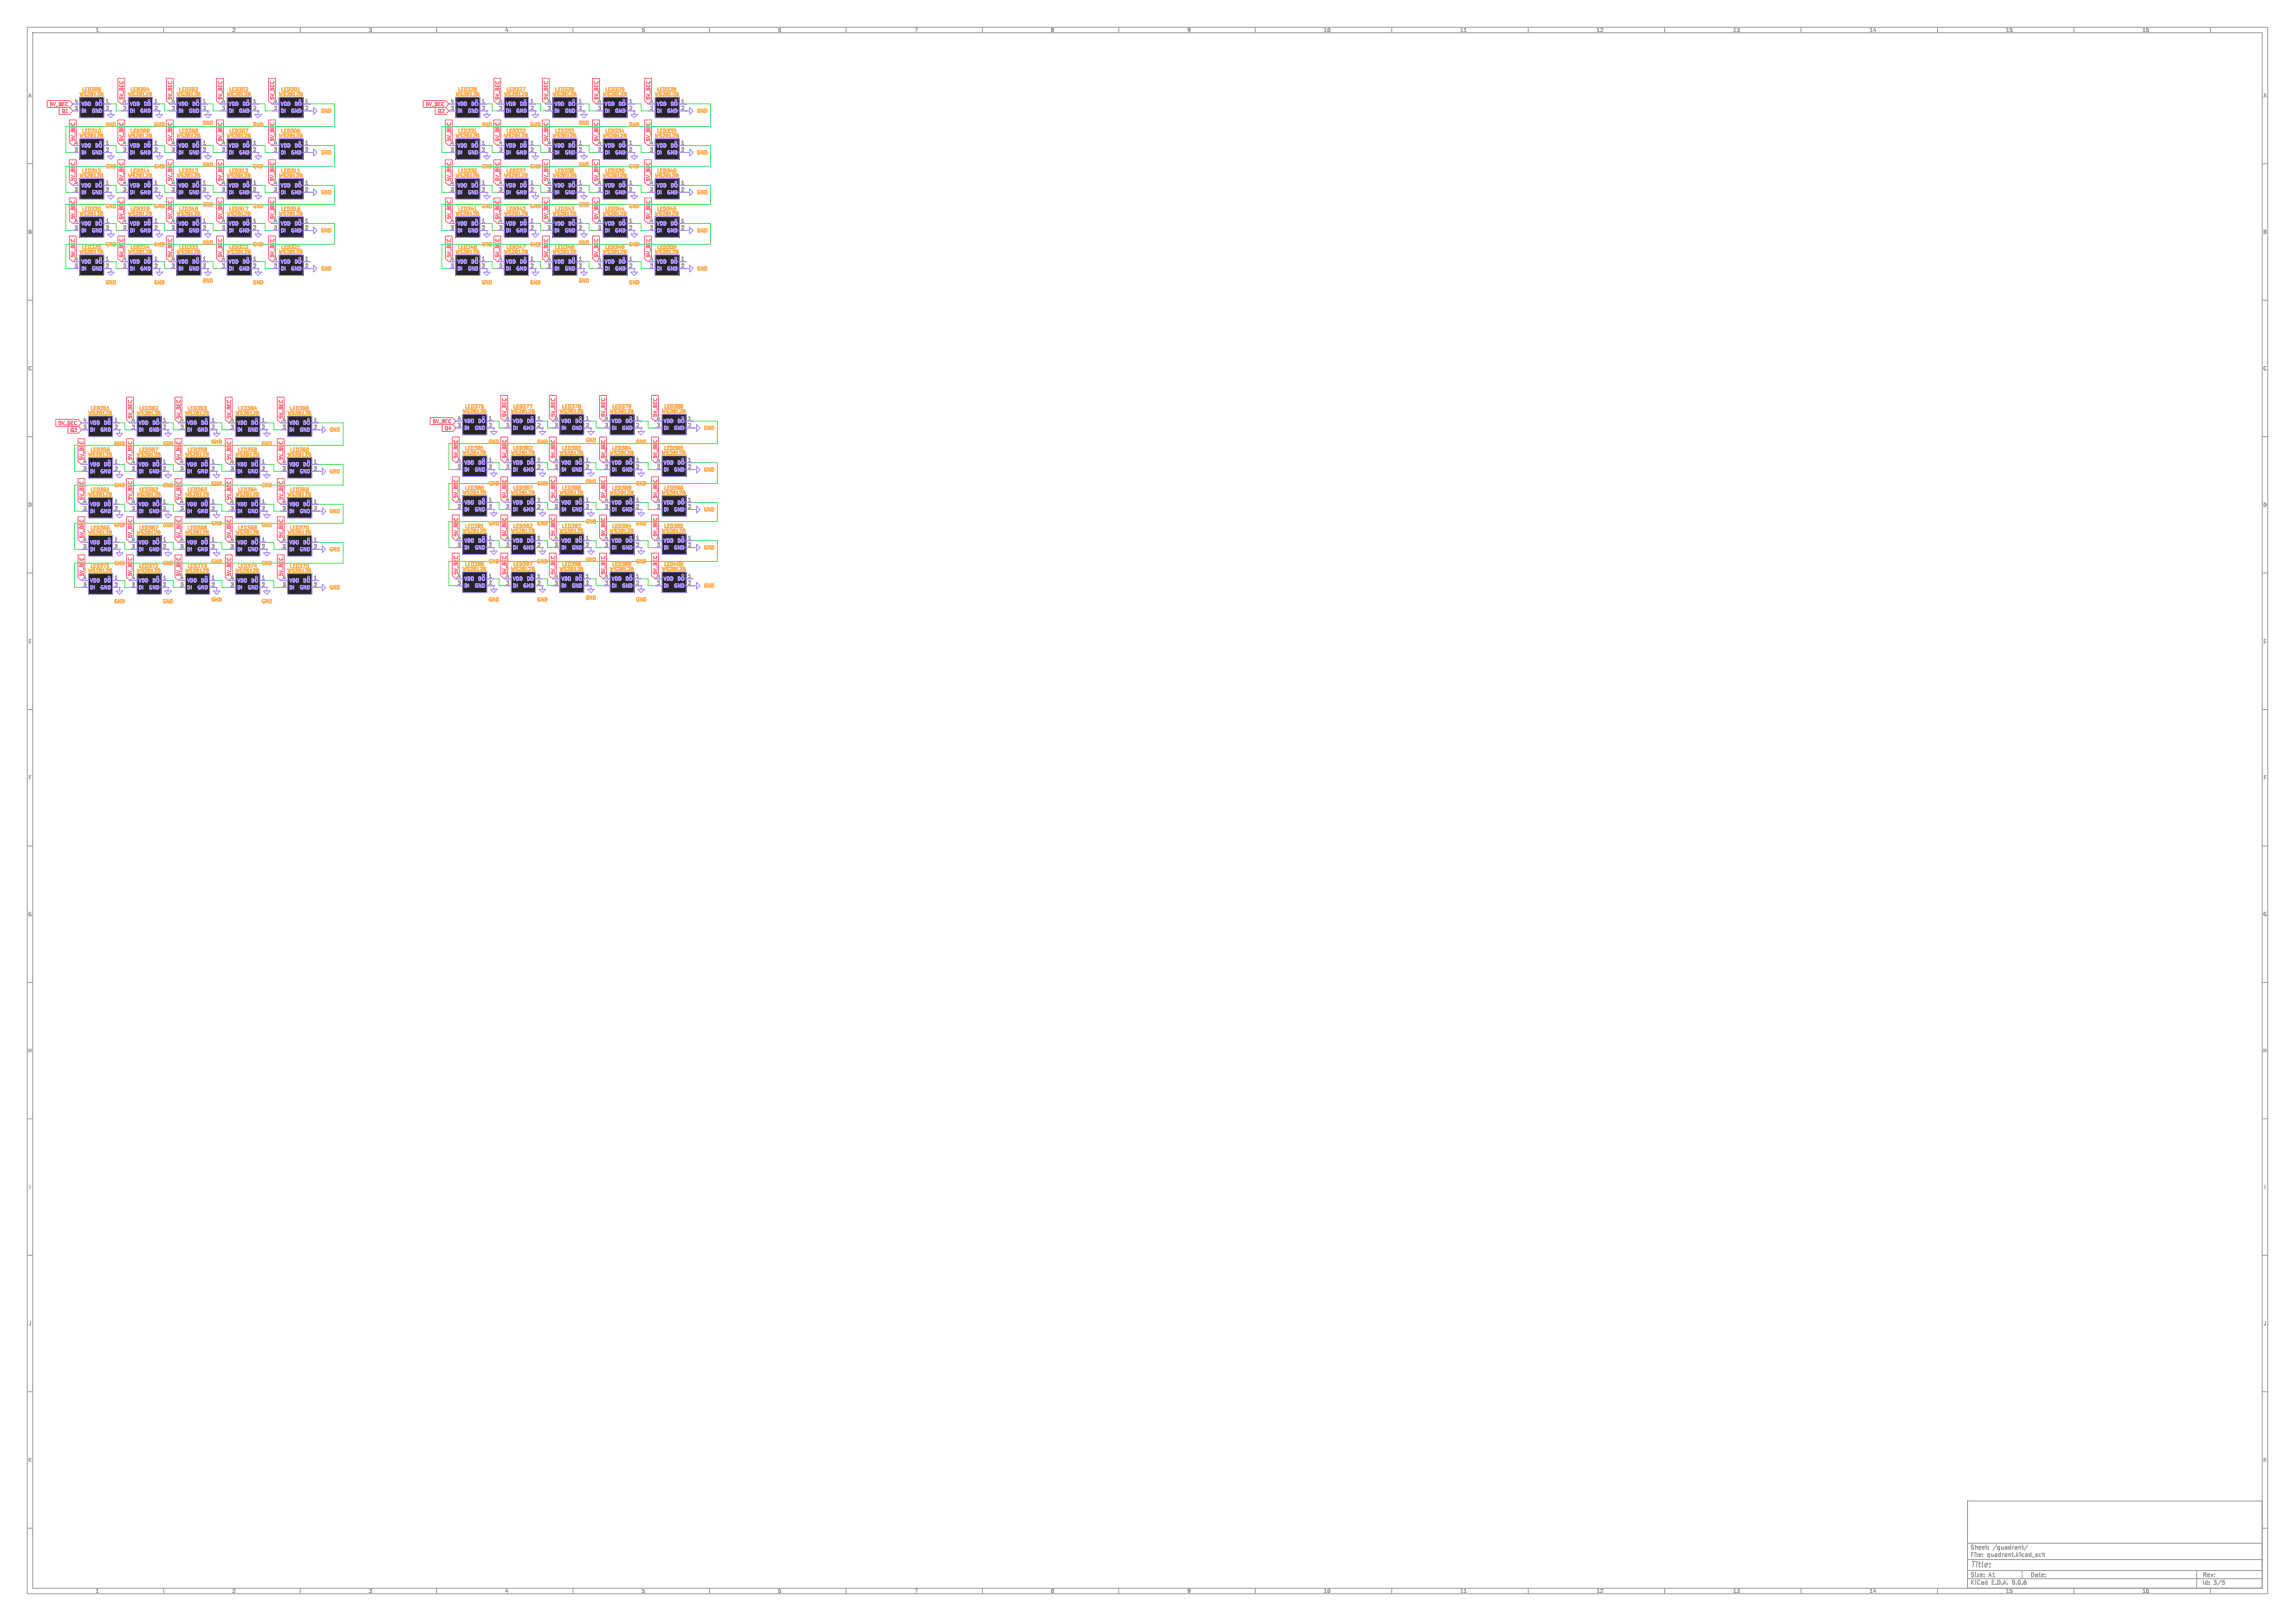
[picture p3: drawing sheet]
<svg xmlns="http://www.w3.org/2000/svg" width="841mm" height="594mm" viewBox="0 0 841 594" stroke-linecap="round" stroke-linejoin="round" font-family="sans-serif">
<defs><g id="words">
<text font-size="2.8" fill="#a2a2a2" x="722" y="574.9">Title:</text>
<g font-size="2.1" fill="#a2a2a2">
<text x="722" y="568">Sheet:</text>
<text x="730.2" y="568">/quadrant/</text>
<text x="722" y="570.7">File:</text>
<text x="728.1" y="570.7">quadrant.kicad_sch</text>
<text x="722" y="580.9">KiCad</text>
<text x="722" y="578.1">Size:</text>
<text x="728.7" y="578.1">A1</text>
<text x="729.7" y="580.9">E.D.A.</text>
<text x="737.3" y="580.9">9.0.6</text>
<text x="744" y="578.1">Date:</text>
<text x="807" y="578.3">Rev:</text>
<text x="807" y="580.9">Id:</text>
<text x="811.1" y="580.9">3/5</text>
</g>
<g font-size="1.8" fill="#a2a2a2">
<text x="35" y="11.9">1</text>
<text x="85" y="11.9">2</text>
<text x="135" y="11.9">3</text>
<text x="185" y="11.9">4</text>
<text x="235" y="11.9">5</text>
<text x="285" y="11.9">6</text>
<text x="335" y="11.9">7</text>
<text x="385" y="11.9">8</text>
<text x="435" y="11.9">9</text>
<text x="485" y="11.9">10</text>
<text x="535" y="11.9">11</text>
<text x="585" y="11.9">12</text>
<text x="635" y="11.9">13</text>
<text x="685" y="11.9">14</text>
<text x="735" y="11.9">15</text>
<text x="785" y="11.9">16</text>
<text x="10.3" y="35.9">A</text>
<text x="829.3" y="35.9">A</text>
<text x="27.2" y="37.8">4</text>
<text x="27.2" y="40.4">3</text>
<text x="38.7" y="37.8">1</text>
<text x="38.7" y="40.4">2</text>
<text x="45" y="37.8">4</text>
<text x="45" y="40.4">3</text>
<text x="56.4" y="37.8">1</text>
<text x="56.4" y="40.4">2</text>
<text x="62.8" y="37.8">4</text>
<text x="62.8" y="40.4">3</text>
<text x="74.2" y="37.8">1</text>
<text x="74.2" y="40.4">2</text>
<text x="81.2" y="37.8">4</text>
<text x="81.2" y="40.4">3</text>
<text x="92.6" y="37.8">1</text>
<text x="92.6" y="40.4">2</text>
<text x="100.3" y="37.8">4</text>
<text x="100.3" y="40.4">3</text>
<text x="111.7" y="37.8">1</text>
<text x="111.7" y="40.4">2</text>
<text x="165" y="37.8">4</text>
<text x="165" y="40.4">3</text>
<text x="176.5" y="37.8">1</text>
<text x="176.5" y="40.4">2</text>
<text x="182.8" y="37.8">4</text>
<text x="182.8" y="40.4">3</text>
<text x="194.2" y="37.8">1</text>
<text x="194.2" y="40.4">2</text>
<text x="200.6" y="37.8">4</text>
<text x="200.6" y="40.4">3</text>
<text x="212" y="37.8">1</text>
<text x="212" y="40.4">2</text>
<text x="219" y="37.8">4</text>
<text x="219" y="40.4">3</text>
<text x="230.4" y="37.8">1</text>
<text x="230.4" y="40.4">2</text>
<text x="238.1" y="37.8">4</text>
<text x="238.1" y="40.4">3</text>
<text x="249.5" y="37.8">1</text>
<text x="249.5" y="40.4">2</text>
<text x="27.2" y="53.1">4</text>
<text x="38.7" y="53.1">1</text>
<text x="45" y="53.1">4</text>
<text x="56.4" y="53.1">1</text>
<text x="62.8" y="53.1">4</text>
<text x="74.2" y="53.1">1</text>
<text x="81.2" y="53.1">4</text>
<text x="92.6" y="53.1">1</text>
<text x="100.3" y="53.1">4</text>
<text x="111.7" y="53.1">1</text>
<text x="165" y="53.1">4</text>
<text x="176.5" y="53.1">1</text>
<text x="182.8" y="53.1">4</text>
<text x="194.2" y="53.1">1</text>
<text x="200.6" y="53.1">4</text>
<text x="212" y="53.1">1</text>
<text x="219" y="53.1">4</text>
<text x="230.4" y="53.1">1</text>
<text x="238.1" y="53.1">4</text>
<text x="249.5" y="53.1">1</text>
<text x="27.2" y="55.6">3</text>
<text x="38.7" y="55.6">2</text>
<text x="45" y="55.6">3</text>
<text x="56.4" y="55.6">2</text>
<text x="62.8" y="55.6">3</text>
<text x="74.2" y="55.6">2</text>
<text x="81.2" y="55.6">3</text>
<text x="92.6" y="55.6">2</text>
<text x="100.3" y="55.6">3</text>
<text x="111.7" y="55.6">2</text>
<text x="165" y="55.6">3</text>
<text x="176.5" y="55.6">2</text>
<text x="182.8" y="55.6">3</text>
<text x="194.2" y="55.6">2</text>
<text x="200.6" y="55.6">3</text>
<text x="212" y="55.6">2</text>
<text x="219" y="55.6">3</text>
<text x="230.4" y="55.6">2</text>
<text x="238.1" y="55.6">3</text>
<text x="249.5" y="55.6">2</text>
<text x="27.2" y="67.7">4</text>
<text x="27.2" y="70.2">3</text>
<text x="38.7" y="67.7">1</text>
<text x="38.7" y="70.2">2</text>
<text x="45" y="67.7">4</text>
<text x="45" y="70.2">3</text>
<text x="56.4" y="67.7">1</text>
<text x="56.4" y="70.2">2</text>
<text x="62.8" y="67.7">4</text>
<text x="62.8" y="70.2">3</text>
<text x="74.2" y="67.7">1</text>
<text x="74.2" y="70.2">2</text>
<text x="81.2" y="67.7">4</text>
<text x="81.2" y="70.2">3</text>
<text x="92.6" y="67.7">1</text>
<text x="92.6" y="70.2">2</text>
<text x="100.3" y="67.7">4</text>
<text x="100.3" y="70.2">3</text>
<text x="111.7" y="67.7">1</text>
<text x="111.7" y="70.2">2</text>
<text x="165" y="67.7">4</text>
<text x="165" y="70.2">3</text>
<text x="176.5" y="67.7">1</text>
<text x="176.5" y="70.2">2</text>
<text x="182.8" y="67.7">4</text>
<text x="182.8" y="70.2">3</text>
<text x="194.2" y="67.7">1</text>
<text x="194.2" y="70.2">2</text>
<text x="200.6" y="67.7">4</text>
<text x="200.6" y="70.2">3</text>
<text x="212" y="67.7">1</text>
<text x="212" y="70.2">2</text>
<text x="219" y="67.7">4</text>
<text x="219" y="70.2">3</text>
<text x="230.4" y="67.7">1</text>
<text x="230.4" y="70.2">2</text>
<text x="238.1" y="67.7">4</text>
<text x="238.1" y="70.2">3</text>
<text x="249.5" y="67.7">1</text>
<text x="249.5" y="70.2">2</text>
<text x="27.2" y="81.7">4</text>
<text x="38.7" y="81.7">1</text>
<text x="45" y="81.7">4</text>
<text x="56.4" y="81.7">1</text>
<text x="62.8" y="81.7">4</text>
<text x="74.2" y="81.7">1</text>
<text x="81.2" y="81.7">4</text>
<text x="92.6" y="81.7">1</text>
<text x="100.3" y="81.7">4</text>
<text x="111.7" y="81.7">1</text>
<text x="165" y="81.7">4</text>
<text x="176.5" y="81.7">1</text>
<text x="182.8" y="81.7">4</text>
<text x="194.2" y="81.7">1</text>
<text x="200.6" y="81.7">4</text>
<text x="212" y="81.7">1</text>
<text x="219" y="81.7">4</text>
<text x="230.4" y="81.7">1</text>
<text x="238.1" y="81.7">4</text>
<text x="249.5" y="81.7">1</text>
<text x="10.3" y="85.9">B</text>
<text x="27.2" y="84.2">3</text>
<text x="38.7" y="84.2">2</text>
<text x="45" y="84.2">3</text>
<text x="56.4" y="84.2">2</text>
<text x="62.8" y="84.2">3</text>
<text x="74.2" y="84.2">2</text>
<text x="81.2" y="84.2">3</text>
<text x="92.6" y="84.2">2</text>
<text x="100.3" y="84.2">3</text>
<text x="111.7" y="84.2">2</text>
<text x="165" y="84.2">3</text>
<text x="176.5" y="84.2">2</text>
<text x="182.8" y="84.2">3</text>
<text x="194.2" y="84.2">2</text>
<text x="200.6" y="84.2">3</text>
<text x="212" y="84.2">2</text>
<text x="219" y="84.2">3</text>
<text x="230.4" y="84.2">2</text>
<text x="238.1" y="84.2">3</text>
<text x="249.5" y="84.2">2</text>
<text x="829.2" y="85.9">B</text>
<text x="27.2" y="95.6">4</text>
<text x="38.7" y="95.6">1</text>
<text x="45" y="95.6">4</text>
<text x="56.4" y="95.6">1</text>
<text x="62.8" y="95.6">4</text>
<text x="74.2" y="95.6">1</text>
<text x="81.2" y="95.6">4</text>
<text x="92.6" y="95.6">1</text>
<text x="100.3" y="95.6">4</text>
<text x="111.7" y="95.6">1</text>
<text x="165" y="95.6">4</text>
<text x="176.5" y="95.6">1</text>
<text x="182.8" y="95.6">4</text>
<text x="194.2" y="95.6">1</text>
<text x="200.6" y="95.6">4</text>
<text x="212" y="95.6">1</text>
<text x="219" y="95.6">4</text>
<text x="230.4" y="95.6">1</text>
<text x="238.1" y="95.6">4</text>
<text x="249.5" y="95.6">1</text>
<text x="27.2" y="98.2">3</text>
<text x="38.7" y="98.2">2</text>
<text x="45" y="98.2">3</text>
<text x="56.4" y="98.2">2</text>
<text x="62.8" y="98.2">3</text>
<text x="74.2" y="98.2">2</text>
<text x="81.2" y="98.2">3</text>
<text x="92.6" y="98.2">2</text>
<text x="100.3" y="98.2">3</text>
<text x="111.7" y="98.2">2</text>
<text x="165" y="98.2">3</text>
<text x="176.5" y="98.2">2</text>
<text x="182.8" y="98.2">3</text>
<text x="194.2" y="98.2">2</text>
<text x="200.6" y="98.2">3</text>
<text x="212" y="98.2">2</text>
<text x="219" y="98.2">3</text>
<text x="230.4" y="98.2">2</text>
<text x="238.1" y="98.2">3</text>
<text x="249.5" y="98.2">2</text>
<text x="10.3" y="135.9">C</text>
<text x="829.2" y="135.9">C</text>
<text x="30.4" y="154.7">4</text>
<text x="41.8" y="154.7">1</text>
<text x="48.2" y="154.7">4</text>
<text x="59.6" y="154.7">1</text>
<text x="66" y="154.7">4</text>
<text x="77.4" y="154.7">1</text>
<text x="84.4" y="154.7">4</text>
<text x="95.8" y="154.7">1</text>
<text x="103.4" y="154.7">4</text>
<text x="114.9" y="154.7">1</text>
<text x="167.6" y="154.1">4</text>
<text x="179" y="154.1">1</text>
<text x="185.3" y="154.1">4</text>
<text x="196.8" y="154.1">1</text>
<text x="203.1" y="154.1">4</text>
<text x="214.6" y="154.1">1</text>
<text x="221.5" y="154.1">4</text>
<text x="233" y="154.1">1</text>
<text x="240.6" y="154.1">4</text>
<text x="252" y="154.1">1</text>
<text x="30.4" y="157.2">3</text>
<text x="41.8" y="157.2">2</text>
<text x="48.2" y="157.2">3</text>
<text x="59.6" y="157.2">2</text>
<text x="66" y="157.2">3</text>
<text x="77.4" y="157.2">2</text>
<text x="84.4" y="157.2">3</text>
<text x="95.8" y="157.2">2</text>
<text x="103.4" y="157.2">3</text>
<text x="114.9" y="157.2">2</text>
<text x="167.6" y="156.6">3</text>
<text x="179" y="156.6">2</text>
<text x="185.3" y="156.6">3</text>
<text x="196.8" y="156.6">2</text>
<text x="203.1" y="156.6">3</text>
<text x="214.6" y="156.6">2</text>
<text x="221.5" y="156.6">3</text>
<text x="233" y="156.6">2</text>
<text x="240.6" y="156.6">3</text>
<text x="252" y="156.6">2</text>
<text x="30.4" y="169.9">4</text>
<text x="30.4" y="172.5">3</text>
<text x="41.8" y="169.9">1</text>
<text x="41.8" y="172.5">2</text>
<text x="48.2" y="169.9">4</text>
<text x="48.2" y="172.5">3</text>
<text x="59.6" y="169.9">1</text>
<text x="59.6" y="172.5">2</text>
<text x="66" y="169.9">4</text>
<text x="66" y="172.5">3</text>
<text x="77.4" y="169.9">1</text>
<text x="77.4" y="172.5">2</text>
<text x="84.4" y="169.9">4</text>
<text x="84.4" y="172.5">3</text>
<text x="95.8" y="169.9">1</text>
<text x="95.8" y="172.5">2</text>
<text x="103.4" y="169.9">4</text>
<text x="103.4" y="172.5">3</text>
<text x="114.9" y="169.9">1</text>
<text x="114.9" y="172.5">2</text>
<text x="167.6" y="169.3">4</text>
<text x="167.6" y="171.8">3</text>
<text x="179" y="169.3">1</text>
<text x="179" y="171.8">2</text>
<text x="185.3" y="169.3">4</text>
<text x="185.3" y="171.8">3</text>
<text x="196.8" y="169.3">1</text>
<text x="196.8" y="171.8">2</text>
<text x="203.1" y="169.3">4</text>
<text x="203.1" y="171.8">3</text>
<text x="214.6" y="169.3">1</text>
<text x="214.6" y="171.8">2</text>
<text x="221.5" y="169.3">4</text>
<text x="221.5" y="171.8">3</text>
<text x="233" y="169.3">1</text>
<text x="233" y="171.8">2</text>
<text x="240.6" y="169.3">4</text>
<text x="240.6" y="171.8">3</text>
<text x="252" y="169.3">1</text>
<text x="252" y="171.8">2</text>
<text x="10.3" y="185.9">D</text>
<text x="30.4" y="184.5">4</text>
<text x="41.8" y="184.5">1</text>
<text x="48.2" y="184.5">4</text>
<text x="59.6" y="184.5">1</text>
<text x="66" y="184.5">4</text>
<text x="77.4" y="184.5">1</text>
<text x="84.4" y="184.5">4</text>
<text x="95.8" y="184.5">1</text>
<text x="103.4" y="184.5">4</text>
<text x="114.9" y="184.5">1</text>
<text x="167.6" y="183.9">4</text>
<text x="179" y="183.9">1</text>
<text x="185.3" y="183.9">4</text>
<text x="196.8" y="183.9">1</text>
<text x="203.1" y="183.9">4</text>
<text x="214.6" y="183.9">1</text>
<text x="221.5" y="183.9">4</text>
<text x="233" y="183.9">1</text>
<text x="240.6" y="183.9">4</text>
<text x="252" y="183.9">1</text>
<text x="829.2" y="185.9">D</text>
<text x="30.4" y="187.1">3</text>
<text x="41.8" y="187.1">2</text>
<text x="48.2" y="187.1">3</text>
<text x="59.6" y="187.1">2</text>
<text x="66" y="187.1">3</text>
<text x="77.4" y="187.1">2</text>
<text x="84.4" y="187.1">3</text>
<text x="95.8" y="187.1">2</text>
<text x="103.4" y="187.1">3</text>
<text x="114.9" y="187.1">2</text>
<text x="167.6" y="186.4">3</text>
<text x="179" y="186.4">2</text>
<text x="185.3" y="186.4">3</text>
<text x="196.8" y="186.4">2</text>
<text x="203.1" y="186.4">3</text>
<text x="214.6" y="186.4">2</text>
<text x="221.5" y="186.4">3</text>
<text x="233" y="186.4">2</text>
<text x="240.6" y="186.4">3</text>
<text x="252" y="186.4">2</text>
<text x="167.6" y="197.9">4</text>
<text x="179" y="197.9">1</text>
<text x="185.3" y="197.9">4</text>
<text x="196.8" y="197.9">1</text>
<text x="203.1" y="197.9">4</text>
<text x="214.6" y="197.9">1</text>
<text x="221.5" y="197.9">4</text>
<text x="233" y="197.9">1</text>
<text x="240.6" y="197.9">4</text>
<text x="252" y="197.9">1</text>
<text x="30.4" y="198.5">4</text>
<text x="30.4" y="201">3</text>
<text x="41.8" y="198.5">1</text>
<text x="41.8" y="201">2</text>
<text x="48.2" y="198.5">4</text>
<text x="48.2" y="201">3</text>
<text x="59.6" y="198.5">1</text>
<text x="59.6" y="201">2</text>
<text x="66" y="198.5">4</text>
<text x="66" y="201">3</text>
<text x="77.4" y="198.5">1</text>
<text x="77.4" y="201">2</text>
<text x="84.4" y="198.5">4</text>
<text x="84.4" y="201">3</text>
<text x="95.8" y="198.5">1</text>
<text x="95.8" y="201">2</text>
<text x="103.4" y="198.5">4</text>
<text x="103.4" y="201">3</text>
<text x="114.9" y="198.5">1</text>
<text x="114.9" y="201">2</text>
<text x="167.6" y="200.4">3</text>
<text x="179" y="200.4">2</text>
<text x="185.3" y="200.4">3</text>
<text x="196.8" y="200.4">2</text>
<text x="203.1" y="200.4">3</text>
<text x="214.6" y="200.4">2</text>
<text x="221.5" y="200.4">3</text>
<text x="233" y="200.4">2</text>
<text x="240.6" y="200.4">3</text>
<text x="252" y="200.4">2</text>
<text x="30.4" y="212.5">4</text>
<text x="30.4" y="215">3</text>
<text x="41.8" y="212.5">1</text>
<text x="41.8" y="215">2</text>
<text x="48.2" y="212.5">4</text>
<text x="48.2" y="215">3</text>
<text x="59.6" y="212.5">1</text>
<text x="59.6" y="215">2</text>
<text x="66" y="212.5">4</text>
<text x="66" y="215">3</text>
<text x="77.4" y="212.5">1</text>
<text x="77.4" y="215">2</text>
<text x="84.4" y="212.5">4</text>
<text x="84.4" y="215">3</text>
<text x="95.8" y="212.5">1</text>
<text x="95.8" y="215">2</text>
<text x="103.4" y="212.5">4</text>
<text x="103.4" y="215">3</text>
<text x="114.9" y="212.5">1</text>
<text x="114.9" y="215">2</text>
<text x="167.6" y="211.8">4</text>
<text x="167.6" y="214.4">3</text>
<text x="179" y="211.8">1</text>
<text x="179" y="214.4">2</text>
<text x="185.3" y="211.8">4</text>
<text x="185.3" y="214.4">3</text>
<text x="196.8" y="211.8">1</text>
<text x="196.8" y="214.4">2</text>
<text x="203.1" y="211.8">4</text>
<text x="203.1" y="214.4">3</text>
<text x="214.6" y="211.8">1</text>
<text x="214.6" y="214.4">2</text>
<text x="221.5" y="211.8">4</text>
<text x="221.5" y="214.4">3</text>
<text x="233" y="211.8">1</text>
<text x="233" y="214.4">2</text>
<text x="240.6" y="211.8">4</text>
<text x="240.6" y="214.4">3</text>
<text x="252" y="211.8">1</text>
<text x="252" y="214.4">2</text>
<text x="10.3" y="235.9">E</text>
<text x="829.3" y="235.9">E</text>
<text x="10.3" y="285.9">F</text>
<text x="829.3" y="285.9">F</text>
<text x="10.3" y="335.9">G</text>
<text x="829.2" y="335.9">G</text>
<text x="10.2" y="385.9">H</text>
<text x="829.2" y="385.9">H</text>
<text x="10.6" y="435.9">I</text>
<text x="829.6" y="435.9">I</text>
<text x="10.4" y="485.9">J</text>
<text x="829.4" y="485.9">J</text>
<text x="10.3" y="535.9">K</text>
<text x="829.2" y="535.9">K</text>
<text x="35" y="583.9">1</text>
<text x="85" y="583.9">2</text>
<text x="135" y="583.9">3</text>
<text x="185" y="583.9">4</text>
<text x="235" y="583.9">5</text>
<text x="285" y="583.9">6</text>
<text x="335" y="583.9">7</text>
<text x="385" y="583.9">8</text>
<text x="435" y="583.9">9</text>
<text x="485" y="583.9">10</text>
<text x="535" y="583.9">11</text>
<text x="585" y="583.9">12</text>
<text x="635" y="583.9">13</text>
<text x="685" y="583.9">14</text>
<text x="735" y="583.9">15</text>
<text x="785" y="583.9">16</text>
</g>
<g font-size="1.8" fill="#ffb45b">
<text x="29" y="35.4">WS2812B</text>
<text x="29.9" y="33.6">LED305</text>
<text x="46.8" y="35.4">WS2812B</text>
<text x="47.7" y="33.6">LED304</text>
<text x="64.6" y="35.4">WS2812B</text>
<text x="65.4" y="33.6">LED303</text>
<text x="83" y="35.4">WS2812B</text>
<text x="83.9" y="33.6">LED302</text>
<text x="102.1" y="35.4">WS2812B</text>
<text x="102.9" y="33.6">LED301</text>
<text x="166.8" y="35.4">WS2812B</text>
<text x="167.7" y="33.6">LED326</text>
<text x="184.6" y="35.4">WS2812B</text>
<text x="185.5" y="33.6">LED327</text>
<text x="202.4" y="35.4">WS2812B</text>
<text x="203.2" y="33.6">LED328</text>
<text x="220.8" y="35.4">WS2812B</text>
<text x="221.7" y="33.6">LED329</text>
<text x="239.9" y="35.4">WS2812B</text>
<text x="240.7" y="33.6">LED330</text>
<text x="117.5" y="41.5">GND</text>
<text x="255.3" y="41.5">GND</text>
<text x="38.6" y="46.6">GND</text>
<text x="56.4" y="46.6">GND</text>
<text x="74.2" y="45.9">GND</text>
<text x="92.6" y="46.6">GND</text>
<text x="176.4" y="46.6">GND</text>
<text x="194.2" y="46.6">GND</text>
<text x="212" y="45.9">GND</text>
<text x="230.4" y="46.6">GND</text>
<text x="29" y="50.6">WS2812B</text>
<text x="29.9" y="48.9">LED310</text>
<text x="46.8" y="50.6">WS2812B</text>
<text x="47.7" y="48.9">LED309</text>
<text x="64.6" y="50.6">WS2812B</text>
<text x="65.4" y="48.9">LED308</text>
<text x="83" y="50.6">WS2812B</text>
<text x="83.9" y="48.9">LED307</text>
<text x="102.1" y="50.6">WS2812B</text>
<text x="102.9" y="48.9">LED306</text>
<text x="166.8" y="50.6">WS2812B</text>
<text x="167.7" y="48.9">LED331</text>
<text x="184.6" y="50.6">WS2812B</text>
<text x="185.5" y="48.9">LED332</text>
<text x="202.4" y="50.6">WS2812B</text>
<text x="203.2" y="48.9">LED333</text>
<text x="220.8" y="50.6">WS2812B</text>
<text x="221.7" y="48.9">LED334</text>
<text x="239.9" y="50.6">WS2812B</text>
<text x="240.7" y="48.9">LED335</text>
<text x="117.5" y="56.7">GND</text>
<text x="255.3" y="56.7">GND</text>
<text x="29" y="65.3">WS2812B</text>
<text x="29.9" y="63.5">LED315</text>
<text x="38.6" y="61.8">GND</text>
<text x="46.8" y="65.3">WS2812B</text>
<text x="47.7" y="63.5">LED314</text>
<text x="56.4" y="61.8">GND</text>
<text x="64.6" y="65.3">WS2812B</text>
<text x="65.4" y="63.5">LED313</text>
<text x="74.2" y="61.2">GND</text>
<text x="83" y="65.3">WS2812B</text>
<text x="83.9" y="63.5">LED312</text>
<text x="92.6" y="61.8">GND</text>
<text x="102.1" y="65.3">WS2812B</text>
<text x="102.9" y="63.5">LED311</text>
<text x="166.8" y="65.3">WS2812B</text>
<text x="167.7" y="63.5">LED336</text>
<text x="176.4" y="61.8">GND</text>
<text x="184.6" y="65.3">WS2812B</text>
<text x="185.5" y="63.5">LED337</text>
<text x="194.2" y="61.8">GND</text>
<text x="202.4" y="65.3">WS2812B</text>
<text x="203.2" y="63.5">LED338</text>
<text x="212" y="61.2">GND</text>
<text x="220.8" y="65.3">WS2812B</text>
<text x="221.7" y="63.5">LED339</text>
<text x="230.4" y="61.8">GND</text>
<text x="239.9" y="65.3">WS2812B</text>
<text x="240.7" y="63.5">LED340</text>
<text x="117.5" y="71.3">GND</text>
<text x="255.3" y="71.3">GND</text>
<text x="29.9" y="77.4">LED320</text>
<text x="38.6" y="76.4">GND</text>
<text x="47.7" y="77.4">LED319</text>
<text x="56.4" y="76.4">GND</text>
<text x="65.4" y="77.4">LED318</text>
<text x="74.2" y="75.8">GND</text>
<text x="83.9" y="77.4">LED317</text>
<text x="92.6" y="76.4">GND</text>
<text x="102.9" y="77.4">LED316</text>
<text x="167.7" y="77.4">LED341</text>
<text x="176.4" y="76.4">GND</text>
<text x="185.5" y="77.4">LED342</text>
<text x="194.2" y="76.4">GND</text>
<text x="203.2" y="77.4">LED343</text>
<text x="212" y="75.8">GND</text>
<text x="221.7" y="77.4">LED344</text>
<text x="230.4" y="76.4">GND</text>
<text x="240.7" y="77.4">LED345</text>
<text x="29" y="79.2">WS2812B</text>
<text x="46.8" y="79.2">WS2812B</text>
<text x="64.6" y="79.2">WS2812B</text>
<text x="83" y="79.2">WS2812B</text>
<text x="102.1" y="79.2">WS2812B</text>
<text x="166.8" y="79.2">WS2812B</text>
<text x="184.6" y="79.2">WS2812B</text>
<text x="202.4" y="79.2">WS2812B</text>
<text x="220.8" y="79.2">WS2812B</text>
<text x="239.9" y="79.2">WS2812B</text>
<text x="74.2" y="89.8">GND</text>
<text x="117.5" y="85.3">GND</text>
<text x="212" y="89.8">GND</text>
<text x="255.3" y="85.3">GND</text>
<text x="29" y="93.2">WS2812B</text>
<text x="29.9" y="91.4">LED325</text>
<text x="38.6" y="90.4">GND</text>
<text x="46.8" y="93.2">WS2812B</text>
<text x="47.7" y="91.4">LED324</text>
<text x="56.4" y="90.4">GND</text>
<text x="64.6" y="93.2">WS2812B</text>
<text x="65.4" y="91.4">LED323</text>
<text x="83" y="93.2">WS2812B</text>
<text x="83.9" y="91.4">LED322</text>
<text x="92.6" y="90.4">GND</text>
<text x="102.1" y="93.2">WS2812B</text>
<text x="102.9" y="91.4">LED321</text>
<text x="166.8" y="93.2">WS2812B</text>
<text x="167.7" y="91.4">LED346</text>
<text x="176.4" y="90.4">GND</text>
<text x="184.6" y="93.2">WS2812B</text>
<text x="185.5" y="91.4">LED347</text>
<text x="194.2" y="90.4">GND</text>
<text x="202.4" y="93.2">WS2812B</text>
<text x="203.2" y="91.4">LED348</text>
<text x="220.8" y="93.2">WS2812B</text>
<text x="221.7" y="91.4">LED349</text>
<text x="230.4" y="90.4">GND</text>
<text x="239.9" y="93.2">WS2812B</text>
<text x="240.7" y="91.4">LED350</text>
<text x="117.5" y="99.3">GND</text>
<text x="255.3" y="99.3">GND</text>
<text x="38.6" y="104.4">GND</text>
<text x="56.4" y="104.4">GND</text>
<text x="74.2" y="103.7">GND</text>
<text x="92.6" y="104.4">GND</text>
<text x="176.4" y="104.4">GND</text>
<text x="194.2" y="104.4">GND</text>
<text x="212" y="103.7">GND</text>
<text x="230.4" y="104.4">GND</text>
<text x="170.2" y="149.8">LED376</text>
<text x="188" y="149.8">LED377</text>
<text x="205.8" y="149.8">LED378</text>
<text x="224.2" y="149.8">LED379</text>
<text x="243.2" y="149.8">LED380</text>
<text x="32.2" y="152.2">WS2812B</text>
<text x="33.1" y="150.5">LED351</text>
<text x="50" y="152.2">WS2812B</text>
<text x="50.8" y="150.5">LED352</text>
<text x="67.8" y="152.2">WS2812B</text>
<text x="68.6" y="150.5">LED353</text>
<text x="86.2" y="152.2">WS2812B</text>
<text x="87" y="150.5">LED354</text>
<text x="105.2" y="152.2">WS2812B</text>
<text x="106.1" y="150.5">LED355</text>
<text x="169.4" y="151.6">WS2812B</text>
<text x="187.2" y="151.6">WS2812B</text>
<text x="204.9" y="151.6">WS2812B</text>
<text x="223.4" y="151.6">WS2812B</text>
<text x="242.4" y="151.6">WS2812B</text>
<text x="120.7" y="158.3">GND</text>
<text x="257.8" y="157.7">GND</text>
<text x="32.2" y="167.5">WS2812B</text>
<text x="33.1" y="165.7">LED356</text>
<text x="41.8" y="163.4">GND</text>
<text x="50" y="167.5">WS2812B</text>
<text x="50.8" y="165.7">LED357</text>
<text x="59.6" y="163.4">GND</text>
<text x="67.8" y="167.5">WS2812B</text>
<text x="68.6" y="165.7">LED358</text>
<text x="77.3" y="162.8">GND</text>
<text x="86.2" y="167.5">WS2812B</text>
<text x="87" y="165.7">LED359</text>
<text x="95.8" y="163.4">GND</text>
<text x="105.2" y="167.5">WS2812B</text>
<text x="106.1" y="165.7">LED360</text>
<text x="169.4" y="166.9">WS2812B</text>
<text x="170.2" y="165.1">LED381</text>
<text x="178.9" y="162.8">GND</text>
<text x="187.2" y="166.9">WS2812B</text>
<text x="188" y="165.1">LED382</text>
<text x="196.7" y="162.8">GND</text>
<text x="204.9" y="166.9">WS2812B</text>
<text x="205.8" y="165.1">LED383</text>
<text x="214.5" y="162.2">GND</text>
<text x="223.4" y="166.9">WS2812B</text>
<text x="224.2" y="165.1">LED384</text>
<text x="232.9" y="162.8">GND</text>
<text x="242.4" y="166.9">WS2812B</text>
<text x="243.2" y="165.1">LED385</text>
<text x="120.7" y="173.6">GND</text>
<text x="257.8" y="172.9">GND</text>
<text x="41.8" y="178.7">GND</text>
<text x="59.6" y="178.7">GND</text>
<text x="77.3" y="178">GND</text>
<text x="95.8" y="178.7">GND</text>
<text x="170.2" y="179.7">LED386</text>
<text x="178.9" y="178">GND</text>
<text x="188" y="179.7">LED387</text>
<text x="196.7" y="178">GND</text>
<text x="205.8" y="179.7">LED388</text>
<text x="214.5" y="177.4">GND</text>
<text x="224.2" y="179.7">LED389</text>
<text x="232.9" y="178">GND</text>
<text x="243.2" y="179.7">LED390</text>
<text x="32.2" y="182.1">WS2812B</text>
<text x="33.1" y="180.3">LED361</text>
<text x="50" y="182.1">WS2812B</text>
<text x="50.8" y="180.3">LED362</text>
<text x="67.8" y="182.1">WS2812B</text>
<text x="68.6" y="180.3">LED363</text>
<text x="86.2" y="182.1">WS2812B</text>
<text x="87" y="180.3">LED364</text>
<text x="105.2" y="182.1">WS2812B</text>
<text x="106.1" y="180.3">LED365</text>
<text x="169.4" y="181.5">WS2812B</text>
<text x="187.2" y="181.5">WS2812B</text>
<text x="204.9" y="181.5">WS2812B</text>
<text x="223.4" y="181.5">WS2812B</text>
<text x="242.4" y="181.5">WS2812B</text>
<text x="120.7" y="188.2">GND</text>
<text x="214.5" y="192">GND</text>
<text x="257.8" y="187.6">GND</text>
<text x="32.2" y="196.1">WS2812B</text>
<text x="33.1" y="194.3">LED366</text>
<text x="41.8" y="193.3">GND</text>
<text x="50" y="196.1">WS2812B</text>
<text x="50.8" y="194.3">LED367</text>
<text x="59.6" y="193.3">GND</text>
<text x="67.8" y="196.1">WS2812B</text>
<text x="68.6" y="194.3">LED368</text>
<text x="77.3" y="192.6">GND</text>
<text x="86.2" y="196.1">WS2812B</text>
<text x="87" y="194.3">LED369</text>
<text x="95.8" y="193.3">GND</text>
<text x="105.2" y="196.1">WS2812B</text>
<text x="106.1" y="194.3">LED370</text>
<text x="169.4" y="195.4">WS2812B</text>
<text x="170.2" y="193.6">LED391</text>
<text x="178.9" y="192.6">GND</text>
<text x="187.2" y="195.4">WS2812B</text>
<text x="188" y="193.6">LED392</text>
<text x="196.7" y="192.6">GND</text>
<text x="204.9" y="195.4">WS2812B</text>
<text x="205.8" y="193.6">LED393</text>
<text x="223.4" y="195.4">WS2812B</text>
<text x="224.2" y="193.6">LED394</text>
<text x="232.9" y="192.6">GND</text>
<text x="242.4" y="195.4">WS2812B</text>
<text x="243.2" y="193.6">LED395</text>
<text x="120.7" y="202.2">GND</text>
<text x="257.8" y="201.5">GND</text>
<text x="33.1" y="208.3">LED371</text>
<text x="41.8" y="207.2">GND</text>
<text x="50.8" y="208.3">LED372</text>
<text x="59.6" y="207.2">GND</text>
<text x="68.6" y="208.3">LED373</text>
<text x="77.3" y="206.6">GND</text>
<text x="87" y="208.3">LED374</text>
<text x="95.8" y="207.2">GND</text>
<text x="106.1" y="208.3">LED375</text>
<text x="169.4" y="209.4">WS2812B</text>
<text x="170.2" y="207.6">LED396</text>
<text x="178.9" y="206.6">GND</text>
<text x="187.2" y="209.4">WS2812B</text>
<text x="188" y="207.6">LED397</text>
<text x="196.7" y="206.6">GND</text>
<text x="204.9" y="209.4">WS2812B</text>
<text x="205.8" y="207.6">LED398</text>
<text x="214.5" y="206">GND</text>
<text x="223.4" y="209.4">WS2812B</text>
<text x="224.2" y="207.6">LED399</text>
<text x="232.9" y="206.6">GND</text>
<text x="242.4" y="209.4">WS2812B</text>
<text x="243.2" y="207.6">LED400</text>
<text x="32.2" y="210">WS2812B</text>
<text x="50" y="210">WS2812B</text>
<text x="67.8" y="210">WS2812B</text>
<text x="86.2" y="210">WS2812B</text>
<text x="105.2" y="210">WS2812B</text>
<text x="257.8" y="215.5">GND</text>
<text x="41.8" y="221.2">GND</text>
<text x="59.6" y="221.2">GND</text>
<text x="77.3" y="220.6">GND</text>
<text x="95.8" y="221.2">GND</text>
<text x="120.7" y="216.1">GND</text>
<text x="178.9" y="220.6">GND</text>
<text x="196.7" y="220.6">GND</text>
<text x="214.5" y="219.9">GND</text>
<text x="232.9" y="220.6">GND</text>
</g>
<g font-size="1.8" fill="#ff6d7f">
<text x="18.1" y="39.1">5V_BEC</text>
<text x="22.5" y="41.6">Q1</text>
<text x="45.4" y="36.7" transform="rotate(-90 45.4 36.7)">5V_BEC</text>
<text x="63.2" y="36.7" transform="rotate(-90 63.2 36.7)">5V_BEC</text>
<text x="81.6" y="36.7" transform="rotate(-90 81.6 36.7)">5V_BEC</text>
<text x="100.6" y="36.7" transform="rotate(-90 100.6 36.7)">5V_BEC</text>
<text x="155.9" y="39.1">5V_BEC</text>
<text x="160.3" y="41.6">Q2</text>
<text x="183.2" y="36.7" transform="rotate(-90 183.2 36.7)">5V_BEC</text>
<text x="201" y="36.7" transform="rotate(-90 201 36.7)">5V_BEC</text>
<text x="219.4" y="36.7" transform="rotate(-90 219.4 36.7)">5V_BEC</text>
<text x="238.4" y="36.7" transform="rotate(-90 238.4 36.7)">5V_BEC</text>
<text x="27.6" y="51.9" transform="rotate(-90 27.6 51.9)">5V_BEC</text>
<text x="45.4" y="51.9" transform="rotate(-90 45.4 51.9)">5V_BEC</text>
<text x="63.2" y="51.9" transform="rotate(-90 63.2 51.9)">5V_BEC</text>
<text x="81.6" y="51.9" transform="rotate(-90 81.6 51.9)">5V_BEC</text>
<text x="100.6" y="51.9" transform="rotate(-90 100.6 51.9)">5V_BEC</text>
<text x="165.4" y="51.9" transform="rotate(-90 165.4 51.9)">5V_BEC</text>
<text x="183.2" y="51.9" transform="rotate(-90 183.2 51.9)">5V_BEC</text>
<text x="201" y="51.9" transform="rotate(-90 201 51.9)">5V_BEC</text>
<text x="219.4" y="51.9" transform="rotate(-90 219.4 51.9)">5V_BEC</text>
<text x="238.4" y="51.9" transform="rotate(-90 238.4 51.9)">5V_BEC</text>
<text x="27.6" y="66.5" transform="rotate(-90 27.6 66.5)">5V_BEC</text>
<text x="45.4" y="66.5" transform="rotate(-90 45.4 66.5)">5V_BEC</text>
<text x="63.2" y="66.5" transform="rotate(-90 63.2 66.5)">5V_BEC</text>
<text x="81.6" y="66.5" transform="rotate(-90 81.6 66.5)">5V_BEC</text>
<text x="100.6" y="66.5" transform="rotate(-90 100.6 66.5)">5V_BEC</text>
<text x="165.4" y="66.5" transform="rotate(-90 165.4 66.5)">5V_BEC</text>
<text x="183.2" y="66.5" transform="rotate(-90 183.2 66.5)">5V_BEC</text>
<text x="201" y="66.5" transform="rotate(-90 201 66.5)">5V_BEC</text>
<text x="219.4" y="66.5" transform="rotate(-90 219.4 66.5)">5V_BEC</text>
<text x="238.4" y="66.5" transform="rotate(-90 238.4 66.5)">5V_BEC</text>
<text x="27.6" y="80.5" transform="rotate(-90 27.6 80.5)">5V_BEC</text>
<text x="45.4" y="80.5" transform="rotate(-90 45.4 80.5)">5V_BEC</text>
<text x="63.2" y="80.5" transform="rotate(-90 63.2 80.5)">5V_BEC</text>
<text x="81.6" y="80.5" transform="rotate(-90 81.6 80.5)">5V_BEC</text>
<text x="100.6" y="80.5" transform="rotate(-90 100.6 80.5)">5V_BEC</text>
<text x="165.4" y="80.5" transform="rotate(-90 165.4 80.5)">5V_BEC</text>
<text x="183.2" y="80.5" transform="rotate(-90 183.2 80.5)">5V_BEC</text>
<text x="201" y="80.5" transform="rotate(-90 201 80.5)">5V_BEC</text>
<text x="219.4" y="80.5" transform="rotate(-90 219.4 80.5)">5V_BEC</text>
<text x="238.4" y="80.5" transform="rotate(-90 238.4 80.5)">5V_BEC</text>
<text x="27.6" y="94.5" transform="rotate(-90 27.6 94.5)">5V_BEC</text>
<text x="45.4" y="94.5" transform="rotate(-90 45.4 94.5)">5V_BEC</text>
<text x="63.2" y="94.5" transform="rotate(-90 63.2 94.5)">5V_BEC</text>
<text x="81.6" y="94.5" transform="rotate(-90 81.6 94.5)">5V_BEC</text>
<text x="100.6" y="94.5" transform="rotate(-90 100.6 94.5)">5V_BEC</text>
<text x="165.4" y="94.5" transform="rotate(-90 165.4 94.5)">5V_BEC</text>
<text x="183.2" y="94.5" transform="rotate(-90 183.2 94.5)">5V_BEC</text>
<text x="201" y="94.5" transform="rotate(-90 201 94.5)">5V_BEC</text>
<text x="219.4" y="94.5" transform="rotate(-90 219.4 94.5)">5V_BEC</text>
<text x="238.4" y="94.5" transform="rotate(-90 238.4 94.5)">5V_BEC</text>
<text x="21.3" y="155.9">5V_BEC</text>
<text x="48.6" y="153.5" transform="rotate(-90 48.6 153.5)">5V_BEC</text>
<text x="66.4" y="153.5" transform="rotate(-90 66.4 153.5)">5V_BEC</text>
<text x="84.8" y="153.5" transform="rotate(-90 84.8 153.5)">5V_BEC</text>
<text x="103.8" y="153.5" transform="rotate(-90 103.8 153.5)">5V_BEC</text>
<text x="158.4" y="155.3">5V_BEC</text>
<text x="185.7" y="152.9" transform="rotate(-90 185.7 152.9)">5V_BEC</text>
<text x="203.5" y="152.9" transform="rotate(-90 203.5 152.9)">5V_BEC</text>
<text x="221.9" y="152.9" transform="rotate(-90 221.9 152.9)">5V_BEC</text>
<text x="241" y="152.9" transform="rotate(-90 241 152.9)">5V_BEC</text>
<text x="25.7" y="158.4">Q3</text>
<text x="162.8" y="157.8">Q4</text>
<text x="30.8" y="168.8" transform="rotate(-90 30.8 168.8)">5V_BEC</text>
<text x="48.6" y="168.8" transform="rotate(-90 48.6 168.8)">5V_BEC</text>
<text x="66.4" y="168.8" transform="rotate(-90 66.4 168.8)">5V_BEC</text>
<text x="84.8" y="168.8" transform="rotate(-90 84.8 168.8)">5V_BEC</text>
<text x="103.8" y="168.8" transform="rotate(-90 103.8 168.8)">5V_BEC</text>
<text x="168" y="168.1" transform="rotate(-90 168 168.1)">5V_BEC</text>
<text x="185.7" y="168.1" transform="rotate(-90 185.7 168.1)">5V_BEC</text>
<text x="203.5" y="168.1" transform="rotate(-90 203.5 168.1)">5V_BEC</text>
<text x="221.9" y="168.1" transform="rotate(-90 221.9 168.1)">5V_BEC</text>
<text x="241" y="168.1" transform="rotate(-90 241 168.1)">5V_BEC</text>
<text x="30.8" y="183.4" transform="rotate(-90 30.8 183.4)">5V_BEC</text>
<text x="48.6" y="183.4" transform="rotate(-90 48.6 183.4)">5V_BEC</text>
<text x="66.4" y="183.4" transform="rotate(-90 66.4 183.4)">5V_BEC</text>
<text x="84.8" y="183.4" transform="rotate(-90 84.8 183.4)">5V_BEC</text>
<text x="103.8" y="183.4" transform="rotate(-90 103.8 183.4)">5V_BEC</text>
<text x="168" y="182.7" transform="rotate(-90 168 182.7)">5V_BEC</text>
<text x="185.7" y="182.7" transform="rotate(-90 185.7 182.7)">5V_BEC</text>
<text x="203.5" y="182.7" transform="rotate(-90 203.5 182.7)">5V_BEC</text>
<text x="221.9" y="182.7" transform="rotate(-90 221.9 182.7)">5V_BEC</text>
<text x="241" y="182.7" transform="rotate(-90 241 182.7)">5V_BEC</text>
<text x="30.8" y="197.3" transform="rotate(-90 30.8 197.3)">5V_BEC</text>
<text x="48.6" y="197.3" transform="rotate(-90 48.6 197.3)">5V_BEC</text>
<text x="66.4" y="197.3" transform="rotate(-90 66.4 197.3)">5V_BEC</text>
<text x="84.8" y="197.3" transform="rotate(-90 84.8 197.3)">5V_BEC</text>
<text x="103.8" y="197.3" transform="rotate(-90 103.8 197.3)">5V_BEC</text>
<text x="168" y="196.7" transform="rotate(-90 168 196.7)">5V_BEC</text>
<text x="185.7" y="196.7" transform="rotate(-90 185.7 196.7)">5V_BEC</text>
<text x="203.5" y="196.7" transform="rotate(-90 203.5 196.7)">5V_BEC</text>
<text x="221.9" y="196.7" transform="rotate(-90 221.9 196.7)">5V_BEC</text>
<text x="241" y="196.7" transform="rotate(-90 241 196.7)">5V_BEC</text>
<text x="30.8" y="211.3" transform="rotate(-90 30.8 211.3)">5V_BEC</text>
<text x="48.6" y="211.3" transform="rotate(-90 48.6 211.3)">5V_BEC</text>
<text x="66.4" y="211.3" transform="rotate(-90 66.4 211.3)">5V_BEC</text>
<text x="84.8" y="211.3" transform="rotate(-90 84.8 211.3)">5V_BEC</text>
<text x="103.8" y="211.3" transform="rotate(-90 103.8 211.3)">5V_BEC</text>
<text x="168" y="210.7" transform="rotate(-90 168 210.7)">5V_BEC</text>
<text x="185.7" y="210.7" transform="rotate(-90 185.7 210.7)">5V_BEC</text>
<text x="203.5" y="210.7" transform="rotate(-90 203.5 210.7)">5V_BEC</text>
<text x="221.9" y="210.7" transform="rotate(-90 221.9 210.7)">5V_BEC</text>
<text x="241" y="210.7" transform="rotate(-90 241 210.7)">5V_BEC</text>
</g>
<g font-size="1.8" fill="#af92fb">
<text x="29.7" y="39">VDD</text>
<text x="29.7" y="41.5">DI</text>
<text x="33.5" y="41.5">GND</text>
<text x="34.8" y="39">DO</text>
<text x="47.5" y="39">VDD</text>
<text x="47.5" y="41.5">DI</text>
<text x="51.3" y="41.5">GND</text>
<text x="52.6" y="39">DO</text>
<text x="65.3" y="39">VDD</text>
<text x="65.3" y="41.5">DI</text>
<text x="69.1" y="41.5">GND</text>
<text x="70.3" y="39">DO</text>
<text x="83.7" y="39">VDD</text>
<text x="83.7" y="41.5">DI</text>
<text x="87.5" y="41.5">GND</text>
<text x="88.8" y="39">DO</text>
<text x="102.7" y="39">VDD</text>
<text x="102.7" y="41.5">DI</text>
<text x="106.5" y="41.5">GND</text>
<text x="107.8" y="39">DO</text>
<text x="167.5" y="39">VDD</text>
<text x="167.5" y="41.5">DI</text>
<text x="171.3" y="41.5">GND</text>
<text x="172.6" y="39">DO</text>
<text x="185.3" y="39">VDD</text>
<text x="185.3" y="41.5">DI</text>
<text x="189.1" y="41.5">GND</text>
<text x="190.4" y="39">DO</text>
<text x="203.1" y="39">VDD</text>
<text x="203.1" y="41.5">DI</text>
<text x="206.9" y="41.5">GND</text>
<text x="208.1" y="39">DO</text>
<text x="221.5" y="39">VDD</text>
<text x="221.5" y="41.5">DI</text>
<text x="225.3" y="41.5">GND</text>
<text x="226.6" y="39">DO</text>
<text x="240.5" y="39">VDD</text>
<text x="240.5" y="41.5">DI</text>
<text x="244.3" y="41.5">GND</text>
<text x="245.6" y="39">DO</text>
<text x="29.7" y="54.2">VDD</text>
<text x="29.7" y="56.7">DI</text>
<text x="33.5" y="56.7">GND</text>
<text x="34.8" y="54.2">DO</text>
<text x="47.5" y="54.2">VDD</text>
<text x="47.5" y="56.7">DI</text>
<text x="51.3" y="56.7">GND</text>
<text x="52.6" y="54.2">DO</text>
<text x="65.3" y="54.2">VDD</text>
<text x="65.3" y="56.7">DI</text>
<text x="69.1" y="56.7">GND</text>
<text x="70.3" y="54.2">DO</text>
<text x="83.7" y="54.2">VDD</text>
<text x="83.7" y="56.7">DI</text>
<text x="87.5" y="56.7">GND</text>
<text x="88.8" y="54.2">DO</text>
<text x="102.7" y="54.2">VDD</text>
<text x="102.7" y="56.7">DI</text>
<text x="106.5" y="56.7">GND</text>
<text x="107.8" y="54.2">DO</text>
<text x="167.5" y="54.2">VDD</text>
<text x="167.5" y="56.7">DI</text>
<text x="171.3" y="56.7">GND</text>
<text x="172.6" y="54.2">DO</text>
<text x="185.3" y="54.2">VDD</text>
<text x="185.3" y="56.7">DI</text>
<text x="189.1" y="56.7">GND</text>
<text x="190.4" y="54.2">DO</text>
<text x="203.1" y="54.2">VDD</text>
<text x="203.1" y="56.7">DI</text>
<text x="206.9" y="56.7">GND</text>
<text x="208.1" y="54.2">DO</text>
<text x="221.5" y="54.2">VDD</text>
<text x="221.5" y="56.7">DI</text>
<text x="225.3" y="56.7">GND</text>
<text x="226.6" y="54.2">DO</text>
<text x="240.5" y="54.2">VDD</text>
<text x="240.5" y="56.7">DI</text>
<text x="244.3" y="56.7">GND</text>
<text x="245.6" y="54.2">DO</text>
<text x="29.7" y="68.8">VDD</text>
<text x="29.7" y="71.3">DI</text>
<text x="33.5" y="71.3">GND</text>
<text x="34.8" y="68.8">DO</text>
<text x="47.5" y="68.8">VDD</text>
<text x="47.5" y="71.3">DI</text>
<text x="51.3" y="71.3">GND</text>
<text x="52.6" y="68.8">DO</text>
<text x="65.3" y="68.8">VDD</text>
<text x="65.3" y="71.3">DI</text>
<text x="69.1" y="71.3">GND</text>
<text x="70.3" y="68.8">DO</text>
<text x="83.7" y="68.8">VDD</text>
<text x="83.7" y="71.3">DI</text>
<text x="87.5" y="71.3">GND</text>
<text x="88.8" y="68.8">DO</text>
<text x="102.7" y="68.8">VDD</text>
<text x="102.7" y="71.3">DI</text>
<text x="106.5" y="71.3">GND</text>
<text x="107.8" y="68.8">DO</text>
<text x="167.5" y="68.8">VDD</text>
<text x="167.5" y="71.3">DI</text>
<text x="171.3" y="71.3">GND</text>
<text x="172.6" y="68.8">DO</text>
<text x="185.3" y="68.8">VDD</text>
<text x="185.3" y="71.3">DI</text>
<text x="189.1" y="71.3">GND</text>
<text x="190.4" y="68.8">DO</text>
<text x="203.1" y="68.8">VDD</text>
<text x="203.1" y="71.3">DI</text>
<text x="206.9" y="71.3">GND</text>
<text x="208.1" y="68.8">DO</text>
<text x="221.5" y="68.8">VDD</text>
<text x="221.5" y="71.3">DI</text>
<text x="225.3" y="71.3">GND</text>
<text x="226.6" y="68.8">DO</text>
<text x="240.5" y="68.8">VDD</text>
<text x="240.5" y="71.3">DI</text>
<text x="244.3" y="71.3">GND</text>
<text x="245.6" y="68.8">DO</text>
<text x="29.7" y="82.8">VDD</text>
<text x="34.8" y="82.8">DO</text>
<text x="47.5" y="82.8">VDD</text>
<text x="52.6" y="82.8">DO</text>
<text x="65.3" y="82.8">VDD</text>
<text x="70.3" y="82.8">DO</text>
<text x="83.7" y="82.8">VDD</text>
<text x="88.8" y="82.8">DO</text>
<text x="102.7" y="82.8">VDD</text>
<text x="107.8" y="82.8">DO</text>
<text x="167.5" y="82.8">VDD</text>
<text x="172.6" y="82.8">DO</text>
<text x="185.3" y="82.8">VDD</text>
<text x="190.4" y="82.8">DO</text>
<text x="203.1" y="82.8">VDD</text>
<text x="208.1" y="82.8">DO</text>
<text x="221.5" y="82.8">VDD</text>
<text x="226.6" y="82.8">DO</text>
<text x="240.5" y="82.8">VDD</text>
<text x="245.6" y="82.8">DO</text>
<text x="29.7" y="85.3">DI</text>
<text x="33.5" y="85.3">GND</text>
<text x="47.5" y="85.3">DI</text>
<text x="51.3" y="85.3">GND</text>
<text x="65.3" y="85.3">DI</text>
<text x="69.1" y="85.3">GND</text>
<text x="83.7" y="85.3">DI</text>
<text x="87.5" y="85.3">GND</text>
<text x="102.7" y="85.3">DI</text>
<text x="106.5" y="85.3">GND</text>
<text x="167.5" y="85.3">DI</text>
<text x="171.3" y="85.3">GND</text>
<text x="185.3" y="85.3">DI</text>
<text x="189.1" y="85.3">GND</text>
<text x="203.1" y="85.3">DI</text>
<text x="206.9" y="85.3">GND</text>
<text x="221.5" y="85.3">DI</text>
<text x="225.3" y="85.3">GND</text>
<text x="240.5" y="85.3">DI</text>
<text x="244.3" y="85.3">GND</text>
<text x="29.7" y="96.7">VDD</text>
<text x="29.7" y="99.3">DI</text>
<text x="33.5" y="99.3">GND</text>
<text x="34.8" y="96.7">DO</text>
<text x="47.5" y="96.7">VDD</text>
<text x="47.5" y="99.3">DI</text>
<text x="51.3" y="99.3">GND</text>
<text x="52.6" y="96.7">DO</text>
<text x="65.3" y="96.7">VDD</text>
<text x="65.3" y="99.3">DI</text>
<text x="69.1" y="99.3">GND</text>
<text x="70.3" y="96.7">DO</text>
<text x="83.7" y="96.7">VDD</text>
<text x="83.7" y="99.3">DI</text>
<text x="87.5" y="99.3">GND</text>
<text x="88.8" y="96.7">DO</text>
<text x="102.7" y="96.7">VDD</text>
<text x="102.7" y="99.3">DI</text>
<text x="106.5" y="99.3">GND</text>
<text x="107.8" y="96.7">DO</text>
<text x="167.5" y="96.7">VDD</text>
<text x="167.5" y="99.3">DI</text>
<text x="171.3" y="99.3">GND</text>
<text x="172.6" y="96.7">DO</text>
<text x="185.3" y="96.7">VDD</text>
<text x="185.3" y="99.3">DI</text>
<text x="189.1" y="99.3">GND</text>
<text x="190.4" y="96.7">DO</text>
<text x="203.1" y="96.7">VDD</text>
<text x="203.1" y="99.3">DI</text>
<text x="206.9" y="99.3">GND</text>
<text x="208.1" y="96.7">DO</text>
<text x="221.5" y="96.7">VDD</text>
<text x="221.5" y="99.3">DI</text>
<text x="225.3" y="99.3">GND</text>
<text x="226.6" y="96.7">DO</text>
<text x="240.5" y="96.7">VDD</text>
<text x="240.5" y="99.3">DI</text>
<text x="244.3" y="99.3">GND</text>
<text x="245.6" y="96.7">DO</text>
<text x="32.9" y="155.8">VDD</text>
<text x="38" y="155.8">DO</text>
<text x="50.7" y="155.8">VDD</text>
<text x="55.7" y="155.8">DO</text>
<text x="68.5" y="155.8">VDD</text>
<text x="73.5" y="155.8">DO</text>
<text x="86.9" y="155.8">VDD</text>
<text x="91.9" y="155.8">DO</text>
<text x="105.9" y="155.8">VDD</text>
<text x="111" y="155.8">DO</text>
<text x="170.1" y="155.2">VDD</text>
<text x="175.1" y="155.2">DO</text>
<text x="187.8" y="155.2">VDD</text>
<text x="192.9" y="155.2">DO</text>
<text x="205.6" y="155.2">VDD</text>
<text x="210.7" y="155.2">DO</text>
<text x="224" y="155.2">VDD</text>
<text x="229.1" y="155.2">DO</text>
<text x="243.1" y="155.2">VDD</text>
<text x="248.1" y="155.2">DO</text>
<text x="32.9" y="158.3">DI</text>
<text x="36.7" y="158.3">GND</text>
<text x="50.7" y="158.3">DI</text>
<text x="54.5" y="158.3">GND</text>
<text x="68.5" y="158.3">DI</text>
<text x="72.3" y="158.3">GND</text>
<text x="86.9" y="158.3">DI</text>
<text x="90.7" y="158.3">GND</text>
<text x="105.9" y="158.3">DI</text>
<text x="109.7" y="158.3">GND</text>
<text x="170.1" y="157.7">DI</text>
<text x="173.9" y="157.7">GND</text>
<text x="187.8" y="157.7">DI</text>
<text x="191.6" y="157.7">GND</text>
<text x="205.6" y="157.7">DI</text>
<text x="209.4" y="157.7">GND</text>
<text x="224" y="157.7">DI</text>
<text x="227.8" y="157.7">GND</text>
<text x="243.1" y="157.7">DI</text>
<text x="246.9" y="157.7">GND</text>
<text x="32.9" y="171">VDD</text>
<text x="32.9" y="173.6">DI</text>
<text x="36.7" y="173.6">GND</text>
<text x="38" y="171">DO</text>
<text x="50.7" y="171">VDD</text>
<text x="50.7" y="173.6">DI</text>
<text x="54.5" y="173.6">GND</text>
<text x="55.7" y="171">DO</text>
<text x="68.5" y="171">VDD</text>
<text x="68.5" y="173.6">DI</text>
<text x="72.3" y="173.6">GND</text>
<text x="73.5" y="171">DO</text>
<text x="86.9" y="171">VDD</text>
<text x="86.9" y="173.6">DI</text>
<text x="90.7" y="173.6">GND</text>
<text x="91.9" y="171">DO</text>
<text x="105.9" y="171">VDD</text>
<text x="105.9" y="173.6">DI</text>
<text x="109.7" y="173.6">GND</text>
<text x="111" y="171">DO</text>
<text x="170.1" y="170.4">VDD</text>
<text x="170.1" y="172.9">DI</text>
<text x="173.9" y="172.9">GND</text>
<text x="175.1" y="170.4">DO</text>
<text x="187.8" y="170.4">VDD</text>
<text x="187.8" y="172.9">DI</text>
<text x="191.6" y="172.9">GND</text>
<text x="192.9" y="170.4">DO</text>
<text x="205.6" y="170.4">VDD</text>
<text x="205.6" y="172.9">DI</text>
<text x="209.4" y="172.9">GND</text>
<text x="210.7" y="170.4">DO</text>
<text x="224" y="170.4">VDD</text>
<text x="224" y="172.9">DI</text>
<text x="227.8" y="172.9">GND</text>
<text x="229.1" y="170.4">DO</text>
<text x="243.1" y="170.4">VDD</text>
<text x="243.1" y="172.9">DI</text>
<text x="246.9" y="172.9">GND</text>
<text x="248.1" y="170.4">DO</text>
<text x="32.9" y="185.6">VDD</text>
<text x="38" y="185.6">DO</text>
<text x="50.7" y="185.6">VDD</text>
<text x="55.7" y="185.6">DO</text>
<text x="68.5" y="185.6">VDD</text>
<text x="73.5" y="185.6">DO</text>
<text x="86.9" y="185.6">VDD</text>
<text x="91.9" y="185.6">DO</text>
<text x="105.9" y="185.6">VDD</text>
<text x="111" y="185.6">DO</text>
<text x="170.1" y="185">VDD</text>
<text x="175.1" y="185">DO</text>
<text x="187.8" y="185">VDD</text>
<text x="192.9" y="185">DO</text>
<text x="205.6" y="185">VDD</text>
<text x="210.7" y="185">DO</text>
<text x="224" y="185">VDD</text>
<text x="229.1" y="185">DO</text>
<text x="243.1" y="185">VDD</text>
<text x="248.1" y="185">DO</text>
<text x="32.9" y="188.2">DI</text>
<text x="36.7" y="188.2">GND</text>
<text x="50.7" y="188.2">DI</text>
<text x="54.5" y="188.2">GND</text>
<text x="68.5" y="188.2">DI</text>
<text x="72.3" y="188.2">GND</text>
<text x="86.9" y="188.2">DI</text>
<text x="90.7" y="188.2">GND</text>
<text x="105.9" y="188.2">DI</text>
<text x="109.7" y="188.2">GND</text>
<text x="170.1" y="187.6">DI</text>
<text x="173.9" y="187.6">GND</text>
<text x="187.8" y="187.6">DI</text>
<text x="191.6" y="187.6">GND</text>
<text x="205.6" y="187.6">DI</text>
<text x="209.4" y="187.6">GND</text>
<text x="224" y="187.6">DI</text>
<text x="227.8" y="187.6">GND</text>
<text x="243.1" y="187.6">DI</text>
<text x="246.9" y="187.6">GND</text>
<text x="32.9" y="199.6">VDD</text>
<text x="32.9" y="202.2">DI</text>
<text x="36.7" y="202.2">GND</text>
<text x="38" y="199.6">DO</text>
<text x="50.7" y="199.6">VDD</text>
<text x="50.7" y="202.2">DI</text>
<text x="54.5" y="202.2">GND</text>
<text x="55.7" y="199.6">DO</text>
<text x="68.5" y="199.6">VDD</text>
<text x="68.5" y="202.2">DI</text>
<text x="72.3" y="202.2">GND</text>
<text x="73.5" y="199.6">DO</text>
<text x="86.9" y="199.6">VDD</text>
<text x="86.9" y="202.2">DI</text>
<text x="90.7" y="202.2">GND</text>
<text x="91.9" y="199.6">DO</text>
<text x="105.9" y="199.6">VDD</text>
<text x="105.9" y="202.2">DI</text>
<text x="109.7" y="202.2">GND</text>
<text x="111" y="199.6">DO</text>
<text x="170.1" y="199">VDD</text>
<text x="170.1" y="201.5">DI</text>
<text x="173.9" y="201.5">GND</text>
<text x="175.1" y="199">DO</text>
<text x="187.8" y="199">VDD</text>
<text x="187.8" y="201.5">DI</text>
<text x="191.6" y="201.5">GND</text>
<text x="192.9" y="199">DO</text>
<text x="205.6" y="199">VDD</text>
<text x="205.6" y="201.5">DI</text>
<text x="209.4" y="201.5">GND</text>
<text x="210.7" y="199">DO</text>
<text x="224" y="199">VDD</text>
<text x="224" y="201.5">DI</text>
<text x="227.8" y="201.5">GND</text>
<text x="229.1" y="199">DO</text>
<text x="243.1" y="199">VDD</text>
<text x="243.1" y="201.5">DI</text>
<text x="246.9" y="201.5">GND</text>
<text x="248.1" y="199">DO</text>
<text x="32.9" y="213.6">VDD</text>
<text x="38" y="213.6">DO</text>
<text x="50.7" y="213.6">VDD</text>
<text x="55.7" y="213.6">DO</text>
<text x="68.5" y="213.6">VDD</text>
<text x="73.5" y="213.6">DO</text>
<text x="86.9" y="213.6">VDD</text>
<text x="91.9" y="213.6">DO</text>
<text x="105.9" y="213.6">VDD</text>
<text x="111" y="213.6">DO</text>
<text x="170.1" y="213">VDD</text>
<text x="170.1" y="215.5">DI</text>
<text x="173.9" y="215.5">GND</text>
<text x="175.1" y="213">DO</text>
<text x="187.8" y="213">VDD</text>
<text x="187.8" y="215.5">DI</text>
<text x="191.6" y="215.5">GND</text>
<text x="192.9" y="213">DO</text>
<text x="205.6" y="213">VDD</text>
<text x="205.6" y="215.5">DI</text>
<text x="209.4" y="215.5">GND</text>
<text x="210.7" y="213">DO</text>
<text x="224" y="213">VDD</text>
<text x="224" y="215.5">DI</text>
<text x="227.8" y="215.5">GND</text>
<text x="229.1" y="213">DO</text>
<text x="243.1" y="213">VDD</text>
<text x="243.1" y="215.5">DI</text>
<text x="246.9" y="215.5">GND</text>
<text x="248.1" y="213">DO</text>
<text x="32.9" y="216.1">DI</text>
<text x="36.7" y="216.1">GND</text>
<text x="50.7" y="216.1">DI</text>
<text x="54.5" y="216.1">GND</text>
<text x="68.5" y="216.1">DI</text>
<text x="72.3" y="216.1">GND</text>
<text x="86.9" y="216.1">DI</text>
<text x="90.7" y="216.1">GND</text>
<text x="105.9" y="216.1">DI</text>
<text x="109.7" y="216.1">GND</text>
</g>
</g></defs>
<g fill="none" stroke="#a2a2a2" stroke-width=".37">
<path d="M10 10h821v574h-821zM12 12h817v570h-817zM60 10v2M110 10v2M160 10v2M210 10v2M260 10v2M310 10v2M360 10v2M410 10v2M460 10v2M510 10v2"/>
<path d="M536.6 11.6h.7M560 10v2M610 10v2M660 10v2M710 10v2M760 10v2M810 10v2M10 60h2M829 60h2M10 110h2M829 110h2M10 160h2"/>
<path d="M829 160h2M10 210h2M829 210h2M10 260h2M829 260h2M10 310h2M829 310h2M10 360h2M829 360h2M10 410h2M829 410h2M10 460h2"/>
<path d="M829 460h2M10 510h2M829 510h2M10 560h2M721 550h108v32h-108zM829 560h2M721 578.5h108M721 575.5h108M721 571.5h108M721 565.5h108M726.5 570.2h.1M726.5 570.2v.1"/>
<path d="M726.5 569.5v.1M728.7 567.5v.2M728.7 566.8v.1M740.4 566.8l.1 .9M741 566.7h.5M741 575.5v3M741.2 566.2v1.3l.3 .2M743.1 566.1l-1.3 1.9M748 569.5l-.5-.1-.3 .3 .2 .6h.6M748.6 569.5h.6v.9M748.6 568.9v1.5M805 575.5v6.5"/>
<path d="M814.4 579.1h.7M814.5 579.7l.7 .2-.2 .6-.5 .1M60 582v2M110 582v2M160 582v2M210 582v2M260 582v2M310 582v2M360 582v2M410 582v2M460 582v2M510 582v2"/>
<path d="M536.6 583.6h.7M560 582v2M610 582v2M660 582v2M710 582v2M760 582v2M810 582v2"/>
</g>
<path d="M178.4 98.4v1.3h-1.2l1.2 1.3 1.3-1.3h-1.3M178.4 98.4h.1M198.8 172.1v1.3h-1.3l1.3 1.2 1.2-1.2h-1.2M198.8 172.1h.1M43.8 187.3v1.3h-1.3l1.3 1.3 1.3-1.3h-1.3M43.8 187.3h.1" fill="none" stroke="#af92fb" stroke-width=".37"/>
<path d="M184.8 79.4h8.9v7.6h-8.9z" fill="#252526"/>
<g fill="none" stroke="#af92fb" stroke-width=".37">
<path d="M184.8 79.4h8.9v7.6h-8.9zM182.2 81.9h2.6M182.2 84.5h2.6M193.7 81.9h2.5M193.7 84.5h2.5"/>
<circle cx="192.4" cy="80.6" r=".38"/>
</g>
<path d="M191.6 77.2h.8M192.3 76v.4M193.1 78.3v.6M193.1 77.8v.4" fill="none" stroke="#ffb45b" stroke-width=".37"/>
<path d="M47 79.4h8.9v7.6h-8.9z" fill="#252526"/>
<g fill="none" stroke="#af92fb" stroke-width=".37">
<path d="M47 79.4h8.9v7.6h-8.9zM44.4 81.9h2.6M44.4 84.5h2.6M55.9 81.9h2.5M55.9 84.5h2.5M181 172.1v1.3h-1.3l1.3 1.2 1.2-1.2h-1.2M181 172.1h.1"/>
<circle cx="54.6" cy="80.6" r=".38"/>
</g>
<path d="M55.3 78.3v.6M55.3 77.8v.4" fill="none" stroke="#ffb45b" stroke-width=".37"/>
<path d="M187.3 167h8.9v7.6h-8.9z" fill="#252526"/>
<g fill="none" stroke="#af92fb" stroke-width=".37">
<path d="M58.4 70.5v1.3h-1.3l1.3 1.2 1.3-1.2h-1.3M58.4 70.5h.1M184.8 169.5h2.5M184.8 172.1h2.5M187.3 167h8.9v7.6h-8.9zM196.2 169.5h2.6M196.2 172.1h2.6M254 186.7h1.3v1.3l1.2-1.3-1.2-1.3v1.3M254 186.7h.1M116.8 201.3h1.3v1.3l1.3-1.3-1.3-1.3v1.3M116.8 201.3h.1"/>
<circle cx="194.9" cy="168.3" r=".38"/>
</g>
<path d="M194.2 164.8h.7M194.9 163.6v.5M195.7 166h.1M195.7 165.4v.4M195.7 166v.5" fill="none" stroke="#ffb45b" stroke-width=".37"/>
<path d="M105.4 196.2h8.9v7.6h-8.9z" fill="#252526"/>
<g fill="none" stroke="#af92fb" stroke-width=".37">
<path d="M97.8 187.3v1.3h-1.3l1.3 1.3 1.3-1.3h-1.3M97.8 187.3h.1M102.9 198.8h2.5M105.4 196.2h8.9v7.6h-8.9zM114.3 198.8h2.5M116.8 187.3h1.3v1.3l1.3-1.3-1.3-1.2v1.2M116.8 187.3h.1M198.8 186.7v1.3h-1.3l1.3 1.2 1.2-1.2h-1.2M198.8 186.7h.1M102.9 201.3h2.5M114.3 201.3h2.5"/>
<circle cx="113" cy="197.5" r=".38"/>
</g>
<path d="M113.7 195.2l.1 .5M113.7 194.6v.4M113.8 195.7h-.1" fill="none" stroke="#ffb45b" stroke-width=".37"/>
<path d="M86.4 196.2h8.8v7.6h-8.8z" fill="#252526"/>
<g fill="none" stroke="#af92fb" stroke-width=".37">
<path d="M79.4 187.3v1.3h-1.3l1.3 1.3 1.2-1.3h-1.2M79.4 187.3h.1M83.8 198.8h2.6M86.4 196.2h8.8v7.6h-8.8zM95.2 198.8h2.6M79.4 201.3v1.3h-1.3l1.3 1.2 1.2-1.2h-1.2M79.4 201.3h.1M83.8 201.3h2.6M95.2 201.3h2.6"/>
<circle cx="94" cy="197.5" r=".38"/>
</g>
<path d="M94.7 195.2l.1 .5M94.7 194.6v.4M94.8 195.7h-.1" fill="none" stroke="#ffb45b" stroke-width=".37"/>
<path d="M187.3 181.6h8.9v7.6h-8.9z" fill="#252526"/>
<g fill="none" stroke="#af92fb" stroke-width=".37">
<path d="M184.8 184.1h2.5M184.8 186.7h2.5M187.3 181.6h8.9v7.6h-8.9zM196.2 184.1h2.6M196.2 186.7h2.6"/>
<circle cx="194.9" cy="182.9" r=".38"/>
</g>
<path d="M194.2 178.1h.8l-.5 1.3M195.7 180.6v.5M195.7 180v.4" fill="none" stroke="#ffb45b" stroke-width=".37"/>
<path d="M223.5 209.5h8.9v7.7h-8.9z" fill="#252526"/>
<g fill="none" stroke="#af92fb" stroke-width=".37">
<path d="M221 212.1h2.5M221 214.6h2.5M223.5 209.5h8.9v7.7h-8.9zM232.4 212.1h2.5M232.4 214.6h2.5"/>
<circle cx="231.1" cy="210.8" r=".38"/>
</g>
<path d="M231.9 208.5v.6M231.9 208v.3" fill="none" stroke="#ffb45b" stroke-width=".37"/>
<path d="M187.3 195.6h8.9v7.6h-8.9z" fill="#252526"/>
<g fill="none" stroke="#af92fb" stroke-width=".37">
<path d="M184.8 198.1h2.5M187.3 195.6h8.9v7.6h-8.9zM196.2 198.1h2.6M184.8 200.7h2.5M196.2 200.7h2.6"/>
<circle cx="194.9" cy="196.8" r=".38"/>
</g>
<path d="M194.2 193.4h.7M194.9 192.2v.4M195.7 194.5v.1M195.7 194v.4M195.7 194.6v.4M195.7 195v.1" fill="none" stroke="#ffb45b" stroke-width=".37"/>
<path d="M105.4 167.6h8.9v7.7h-8.9z" fill="#252526"/>
<g fill="none" stroke="#af92fb" stroke-width=".37">
<path d="M102.9 170.2h2.5M102.9 172.7h2.5M105.4 167.6h8.9v7.7h-8.9zM114.3 170.2h2.5M114.3 172.7h2.5"/>
<circle cx="113" cy="168.9" r=".38"/>
</g>
<path d="M113.7 166.6l.1 .1M113.7 166.1v.3M113.8 166.7v.4M113.8 167.1h-.1" fill="none" stroke="#ffb45b" stroke-width=".37"/>
<path d="M105.4 182.2h8.9v7.7h-8.9z" fill="#252526"/>
<g fill="none" stroke="#af92fb" stroke-width=".37">
<path d="M116.8 172.7h1.3v1.3l1.3-1.3-1.3-1.3v1.3M116.8 172.7h.1M102.9 184.8h2.5M102.9 187.3h2.5M105.4 182.2h8.9v7.7h-8.9zM114.3 184.8h2.5M114.3 187.3h2.5"/>
<circle cx="113" cy="183.5" r=".38"/>
</g>
<path d="M113.7 181.2v.5M113.7 180.7v.3" fill="none" stroke="#ffb45b" stroke-width=".37"/>
<path d="M47 93.3h8.9v7.7h-8.9z" fill="#252526"/>
<g fill="none" stroke="#af92fb" stroke-width=".37">
<path d="M44.4 95.9h2.6M44.4 98.4h2.6M47 93.3h8.9v7.7h-8.9zM55.9 95.9h2.5M55.9 98.4h2.5"/>
<circle cx="54.6" cy="94.6" r=".38"/>
</g>
<path d="M53.9 90.7h.8M55.3 92.3v.5M55.3 91.8v.3" fill="none" stroke="#ffb45b" stroke-width=".37"/>
<path d="M86.4 182.2h8.8v7.7h-8.8z" fill="#252526"/>
<g fill="none" stroke="#af92fb" stroke-width=".37">
<path d="M79.4 172.7v1.3h-1.3l1.3 1.3 1.2-1.3h-1.2M79.4 172.7h.1M97.8 172.7v1.3h-1.3l1.3 1.3 1.3-1.3h-1.3M97.8 172.7h.1M83.8 184.8h2.6M83.8 187.3h2.6M86.4 182.2h8.8v7.7h-8.8zM95.2 184.8h2.6M95.2 187.3h2.6"/>
<circle cx="94" cy="183.5" r=".38"/>
</g>
<path d="M93.2 179.6h.8M94.7 181.2v.5M94.7 180.7v.3" fill="none" stroke="#ffb45b" stroke-width=".37"/>
<path d="M47 65.4h8.9v7.6h-8.9z" fill="#252526"/>
<g fill="none" stroke="#af92fb" stroke-width=".37">
<path d="M44.4 67.9h2.6M44.4 70.5h2.6M47 65.4h8.9v7.6h-8.9zM55.9 67.9h2.5M55.9 70.5h2.5M40.6 98.4v1.3h-1.2l1.2 1.3 1.3-1.3h-1.3M40.6 98.4h.1M198.8 156.8v1.3h-1.3l1.3 1.3 1.2-1.3h-1.2M198.8 156.8h.1M181 214.6v1.3h-1.3l1.3 1.3 1.2-1.3h-1.2M181 214.6h.1"/>
<circle cx="54.6" cy="66.7" r=".38"/>
</g>
<path d="M53.9 62.8h.8M55.3 64.4v.5M55.3 63.8v.4" fill="none" stroke="#ffb45b" stroke-width=".37"/>
<path d="M187.3 209.5h8.9v7.7h-8.9z" fill="#252526"/>
<g fill="none" stroke="#af92fb" stroke-width=".37">
<path d="M97.8 201.3v1.3h-1.3l1.3 1.2 1.3-1.2h-1.3M97.8 201.3h.1M184.8 212.1h2.5M184.8 214.6h2.5M187.3 209.5h8.9v7.7h-8.9zM196.2 212.1h2.6M196.2 214.6h2.6M198.8 214.6v1.3h-1.3l1.3 1.3 1.2-1.3h-1.2M198.8 214.6h.1M198.8 200.7v1.2h-1.3l1.3 1.3 1.2-1.3h-1.2M198.8 200.7h.1"/>
<circle cx="194.9" cy="210.8" r=".38"/>
</g>
<path d="M194.2 206.1h.8l-.5 1.2M195.7 208.5v.6M195.7 208v.3" fill="none" stroke="#ffb45b" stroke-width=".37"/>
<path d="M29.2 93.3h8.9v7.7h-8.9z" fill="#252526"/>
<g fill="none" stroke="#af92fb" stroke-width=".37">
<path d="M26.7 95.9h2.5M26.7 98.4h2.5M29.2 93.3h8.9v7.7h-8.9zM38.1 95.9h2.5M38.1 98.4h2.5"/>
<circle cx="36.8" cy="94.6" r=".38"/>
</g>
<path d="M37.5 92.3v.5M37.5 91.8v.3" fill="none" stroke="#ffb45b" stroke-width=".37"/>
<path d="M105.4 152.4h8.9v7.6h-8.9z" fill="#252526"/>
<g fill="none" stroke="#af92fb" stroke-width=".37">
<path d="M40.6 84.5v1.2h-1.2l1.2 1.3 1.3-1.3h-1.3M40.6 84.5h.1M97.8 157.5v1.2h-1.3l1.3 1.3 1.3-1.3h-1.3M97.8 157.5h.1M102.9 154.9h2.5M102.9 157.5h2.5M105.4 152.4h8.9v7.6h-8.9zM114.3 154.9h2.5M114.3 157.5h2.5M116.8 157.5h1.3v1.2l1.3-1.2-1.3-1.3v1.3M116.8 157.5h.1M181 200.7v1.2h-1.3l1.3 1.3 1.2-1.3h-1.2"/>
<path d="M181 200.7h.1M234.9 200.7v1.2h-1.2l1.2 1.3 1.3-1.3h-1.3M234.9 200.7h.1"/>
<circle cx="113" cy="153.7" r=".38"/>
</g>
<path d="M113.7 151.4v.5M113.7 150.8v.4" fill="none" stroke="#ffb45b" stroke-width=".37"/>
<path d="M86.4 167.6h8.8v7.7h-8.8z" fill="#252526"/>
<g fill="none" stroke="#af92fb" stroke-width=".37">
<path d="M83.8 170.2h2.6M83.8 172.7h2.6M86.4 167.6h8.8v7.7h-8.8zM95.2 170.2h2.6M95.2 172.7h2.6"/>
<circle cx="94" cy="168.9" r=".38"/>
</g>
<path d="M94.7 166.6l.1 .1M94.7 166.1v.3M94.8 166.7v.4M94.8 167.1h-.1" fill="none" stroke="#ffb45b" stroke-width=".37"/>
<path d="M29.2 79.4h8.9v7.6h-8.9z" fill="#252526"/>
<g fill="none" stroke="#af92fb" stroke-width=".37">
<path d="M29.2 79.4h8.9v7.6h-8.9zM26.7 81.9h2.5M26.7 84.5h2.5M38.1 81.9h2.5M38.1 84.5h2.5M79.4 157.5v1.2h-1.3l1.3 1.3 1.2-1.3h-1.2M79.4 157.5h.1"/>
<circle cx="36.8" cy="80.6" r=".38"/>
</g>
<path d="M37.5 78.3v.6M37.5 77.8v.4" fill="none" stroke="#ffb45b" stroke-width=".37"/>
<path d="M86.4 152.4h8.8v7.6h-8.8z" fill="#252526"/>
<g fill="none" stroke="#af92fb" stroke-width=".37">
<path d="M83.8 154.9h2.6M83.8 157.5h2.6M86.4 152.4h8.8v7.6h-8.8zM95.2 154.9h2.6M95.2 157.5h2.6"/>
<circle cx="94" cy="153.7" r=".38"/>
</g>
<path d="M93.2 149.8h.8M94.7 151.4v.5M94.7 150.8v.4" fill="none" stroke="#ffb45b" stroke-width=".37"/>
<path d="M187.3 151.8h8.9v7.6h-8.9z" fill="#252526"/>
<g fill="none" stroke="#af92fb" stroke-width=".37">
<path d="M40.6 70.5v1.3h-1.2l1.2 1.2 1.3-1.2h-1.3M40.6 70.5h.1M184.8 154.3h2.5M184.8 156.8h2.5M187.3 151.8h8.9v7.6h-8.9zM196.2 154.3h2.6M196.2 156.8h2.6"/>
<circle cx="194.9" cy="153" r=".38"/>
</g>
<path d="M194.2 148.3h.8l-.5 1.2M195.7 150.7v.5M195.7 150.2v.3M195.7 151.2v.1" fill="none" stroke="#ffb45b" stroke-width=".37"/>
<path d="M29.2 65.4h8.9v7.6h-8.9z" fill="#252526"/>
<g fill="none" stroke="#af92fb" stroke-width=".37">
<path d="M26.7 67.9h2.5M26.7 70.5h2.5M29.2 65.4h8.9v7.6h-8.9zM38.1 67.9h2.5M38.1 70.5h2.5"/>
<circle cx="36.8" cy="66.7" r=".38"/>
</g>
<path d="M37.5 64.4v.5M37.5 63.8v.4" fill="none" stroke="#ffb45b" stroke-width=".37"/>
<path d="M205.1 195.6h8.9v7.6h-8.9z" fill="#252526"/>
<g fill="none" stroke="#af92fb" stroke-width=".37">
<path d="M76.2 98.4v1.3h-1.3l1.3 1.3 1.3-1.3h-1.3M76.2 98.4h.1M202.6 198.1h2.5M205.1 195.6h8.9v7.6h-8.9zM214 198.1h2.5M202.6 200.7h2.5M214 200.7h2.5"/>
<circle cx="212.7" cy="196.8" r=".38"/>
</g>
<path d="M213.4 194.5v.6M213.4 194v.4" fill="none" stroke="#ffb45b" stroke-width=".37"/>
<path d="M32.4 182.2h8.9v7.7h-8.9z" fill="#252526"/>
<g fill="none" stroke="#af92fb" stroke-width=".37">
<path d="M76.2 70.5v1.3h-1.3l1.3 1.2 1.3-1.2h-1.3M76.2 70.5h.1M76.2 84.5v1.2h-1.3l1.3 1.3 1.3-1.3h-1.3M76.2 84.5h.1M43.8 172.7v1.3h-1.3l1.3 1.3 1.3-1.3h-1.3M43.8 172.7h.1M29.8 184.8h2.6M29.8 187.3h2.6M32.4 182.2h8.9v7.7h-8.9zM41.3 184.8h2.5M41.3 187.3h2.5"/>
<circle cx="40" cy="183.5" r=".38"/>
</g>
<path d="M39.3 180h.7M40.7 181.2v.5M40.7 180.7v.3" fill="none" stroke="#ffb45b" stroke-width=".37"/>
<path d="M64.8 65.4h8.9v7.6h-8.9z" fill="#252526"/>
<g fill="none" stroke="#af92fb" stroke-width=".37">
<path d="M62.2 67.9h2.6M62.2 70.5h2.6M64.8 65.4h8.9v7.6h-8.9zM73.7 67.9h2.5M73.7 70.5h2.5"/>
<circle cx="72.4" cy="66.7" r=".38"/>
</g>
<path d="M73.1 64.4v.5M73.1 63.8v.4" fill="none" stroke="#ffb45b" stroke-width=".37"/>
<path d="M64.8 93.3h8.9v7.7h-8.9z" fill="#252526"/>
<g fill="none" stroke="#af92fb" stroke-width=".37">
<path d="M62.2 95.9h2.6M62.2 98.4h2.6M64.8 93.3h8.9v7.7h-8.9zM73.7 95.9h2.5M73.7 98.4h2.5M216.5 214.6v1.3h-1.2l1.2 1.3 1.3-1.3h-1.3M216.5 214.6h.1"/>
<circle cx="72.4" cy="94.6" r=".38"/>
</g>
<path d="M73.1 92.3v.5M73.1 91.8v.3" fill="none" stroke="#ffb45b" stroke-width=".37"/>
<path d="M205.1 209.5h8.9v7.7h-8.9z" fill="#252526"/>
<g fill="none" stroke="#af92fb" stroke-width=".37">
<path d="M202.6 212.1h2.5M202.6 214.6h2.5M205.1 209.5h8.9v7.7h-8.9zM214 212.1h2.5M214 214.6h2.5M216.5 200.7v1.2h-1.2l1.2 1.3 1.3-1.3h-1.3M216.5 200.7h.1"/>
<circle cx="212.7" cy="210.8" r=".38"/>
</g>
<path d="M213.4 208.5v.6M213.4 208v.3" fill="none" stroke="#ffb45b" stroke-width=".37"/>
<path d="M64.8 79.4h8.9v7.6h-8.9z" fill="#252526"/>
<g fill="none" stroke="#af92fb" stroke-width=".37">
<path d="M64.8 79.4h8.9v7.6h-8.9zM62.2 81.9h2.6M62.2 84.5h2.6M73.7 81.9h2.5M73.7 84.5h2.5M61.6 187.3v1.3h-1.3l1.3 1.3 1.3-1.3h-1.3M61.6 187.3h.1"/>
<circle cx="72.4" cy="80.6" r=".38"/>
</g>
<path d="M73.1 78.3v.6M73.1 77.8v.4" fill="none" stroke="#ffb45b" stroke-width=".37"/>
<path d="M50.2 196.2h8.9v7.6h-8.9z" fill="#252526"/>
<g fill="none" stroke="#af92fb" stroke-width=".37">
<path d="M47.6 198.8h2.6M50.2 196.2h8.9v7.6h-8.9zM59.1 198.8h2.5M47.6 201.3h2.6M59.1 201.3h2.5"/>
<circle cx="57.8" cy="197.5" r=".38"/>
</g>
<path d="M57 192.7h.8l-.5 1.3M58.5 195.2l.1 .5M58.5 194.6v.4M58.6 195.7h-.1" fill="none" stroke="#ffb45b" stroke-width=".37"/>
<path d="M169.5 167h8.9v7.6h-8.9z" fill="#252526"/>
<g fill="none" stroke="#af92fb" stroke-width=".37">
<path d="M181 156.8v1.3h-1.3l1.3 1.3 1.2-1.3h-1.2M181 156.8h.1M167 169.5h2.5M167 172.1h2.5M169.5 167h8.9v7.6h-8.9zM178.4 169.5h2.6M178.4 172.1h2.6M181 186.7v1.3h-1.3l1.3 1.2 1.2-1.2h-1.2M181 186.7h.1"/>
<circle cx="177.2" cy="168.3" r=".38"/>
</g>
<path d="M176.4 164.8h.8M177.9 166h.1M177.9 165.4v.4M177.9 166v.5" fill="none" stroke="#ffb45b" stroke-width=".37"/>
<path d="M169.5 181.6h8.9v7.6h-8.9z" fill="#252526"/>
<g fill="none" stroke="#af92fb" stroke-width=".37">
<path d="M58.4 84.5v1.2h-1.3l1.3 1.3 1.3-1.3h-1.3M58.4 84.5h.1M167 184.1h2.5M167 186.7h2.5M169.5 181.6h8.9v7.6h-8.9zM178.4 184.1h2.6M178.4 186.7h2.6M43.8 201.3v1.3h-1.3l1.3 1.2 1.3-1.2h-1.3M43.8 201.3h.1"/>
<circle cx="177.2" cy="182.9" r=".38"/>
</g>
<path d="M177.9 180.6v.5M177.9 180v.4" fill="none" stroke="#ffb45b" stroke-width=".37"/>
<path d="M169.5 209.5h8.9v7.7h-8.9z" fill="#252526"/>
<g fill="none" stroke="#af92fb" stroke-width=".37">
<path d="M167 212.1h2.5M167 214.6h2.5M169.5 209.5h8.9v7.7h-8.9zM178.4 212.1h2.6M178.4 214.6h2.6"/>
<circle cx="177.2" cy="210.8" r=".38"/>
</g>
<path d="M177.9 208.5v.6M177.9 208v.3" fill="none" stroke="#ffb45b" stroke-width=".37"/>
<path d="M169.5 195.6h8.9v7.6h-8.9z" fill="#252526"/>
<g fill="none" stroke="#af92fb" stroke-width=".37">
<path d="M58.4 98.4v1.3h-1.3l1.3 1.3 1.3-1.3h-1.3M58.4 98.4h.1M167 198.1h2.5M169.5 195.6h8.9v7.6h-8.9zM178.4 198.1h2.6M216.5 186.7v1.3h-1.2l1.2 1.2 1.3-1.2h-1.3M216.5 186.7h.1M167 200.7h2.5M178.4 200.7h2.6"/>
<circle cx="177.2" cy="196.8" r=".38"/>
</g>
<path d="M176.4 193.4h.8M177.9 194.5v.1M177.9 194v.4M177.9 194.6v.4M177.9 195v.1" fill="none" stroke="#ffb45b" stroke-width=".37"/>
<path d="M50.2 182.2h8.9v7.7h-8.9z" fill="#252526"/>
<g fill="none" stroke="#af92fb" stroke-width=".37">
<path d="M47.6 184.8h2.6M47.6 187.3h2.6M50.2 182.2h8.9v7.7h-8.9zM59.1 184.8h2.5M59.1 187.3h2.5"/>
<circle cx="57.8" cy="183.5" r=".38"/>
</g>
<path d="M57.7 178.9v.4M57 180h.8M58.5 181.2v.5M58.5 180.7v.3" fill="none" stroke="#ffb45b" stroke-width=".37"/>
<path d="M169.5 151.8h8.9v7.6h-8.9z" fill="#252526"/>
<g fill="none" stroke="#af92fb" stroke-width=".37">
<path d="M167 154.3h2.5M167 156.8h2.5M169.5 151.8h8.9v7.6h-8.9zM178.4 154.3h2.6M178.4 156.8h2.6"/>
<circle cx="177.2" cy="153" r=".38"/>
</g>
<path d="M177.9 150.7v.5M177.9 150.2v.3M177.9 151.2v.1" fill="none" stroke="#ffb45b" stroke-width=".37"/>
<path d="M83.2 79.4h8.9v7.6h-8.9z" fill="#252526"/>
<g fill="none" stroke="#af92fb" stroke-width=".37">
<path d="M83.2 79.4h8.9v7.6h-8.9zM80.6 81.9h2.6M80.6 84.5h2.6M92.1 81.9h2.5M92.1 84.5h2.5"/>
<circle cx="90.8" cy="80.6" r=".38"/>
</g>
<path d="M90 75.9h.9l-.6 1.3M91.5 78.3v.6M91.5 77.8v.4" fill="none" stroke="#ffb45b" stroke-width=".37"/>
<path d="M205.1 181.6h8.9v7.6h-8.9z" fill="#252526"/>
<g fill="none" stroke="#af92fb" stroke-width=".37">
<path d="M94.6 98.4v1.3h-1.3l1.3 1.3 1.3-1.3h-1.3M94.6 98.4h.1M202.6 184.1h2.5M202.6 186.7h2.5M205.1 181.6h8.9v7.6h-8.9zM214 184.1h2.5M214 186.7h2.5"/>
<circle cx="212.7" cy="182.9" r=".38"/>
</g>
<path d="M213.4 180.6v.5M213.4 180v.4" fill="none" stroke="#ffb45b" stroke-width=".37"/>
<path d="M83.2 93.3h8.9v7.7h-8.9z" fill="#252526"/>
<g fill="none" stroke="#af92fb" stroke-width=".37">
<path d="M80.6 95.9h2.6M80.6 98.4h2.6M83.2 93.3h8.9v7.7h-8.9zM92.1 95.9h2.5M92.1 98.4h2.5"/>
<circle cx="90.8" cy="94.6" r=".38"/>
</g>
<path d="M90 91.1h.8M90.7 90v.4M91.5 92.3v.5M91.5 91.8v.3" fill="none" stroke="#ffb45b" stroke-width=".37"/>
<path d="M32.4 196.2h8.9v7.6h-8.9z" fill="#252526"/>
<g fill="none" stroke="#af92fb" stroke-width=".37">
<path d="M29.8 198.8h2.6M32.4 196.2h8.9v7.6h-8.9zM41.3 198.8h2.5M29.8 201.3h2.6M41.3 201.3h2.5"/>
<circle cx="40" cy="197.5" r=".38"/>
</g>
<path d="M40.7 195.2l.1 .5M40.7 194.6v.4M40.8 195.7h-.1" fill="none" stroke="#ffb45b" stroke-width=".37"/>
<path d="M102.2 93.3h8.9v7.7h-8.9z" fill="#252526"/>
<g fill="none" stroke="#af92fb" stroke-width=".37">
<path d="M99.7 95.9h2.5M99.7 98.4h2.5M102.2 93.3h8.9v7.7h-8.9zM111.1 95.9h2.6M111.1 98.4h2.6M113.7 98.4h1.2v1.3l1.3-1.3-1.3-1.2v1.2M113.7 98.4h.1M113.7 84.5h1.2v1.2l1.3-1.2-1.3-1.3v1.3M113.7 84.5h.1"/>
<circle cx="109.9" cy="94.6" r=".38"/>
</g>
<path d="M109.1 91.1h.7M110.6 92.3v.5M110.6 91.8v.3" fill="none" stroke="#ffb45b" stroke-width=".37"/>
<path d="M102.2 79.4h8.9v7.6h-8.9z" fill="#252526"/>
<g fill="none" stroke="#af92fb" stroke-width=".37">
<path d="M102.2 79.4h8.9v7.6h-8.9zM113.7 70.5h1.2v1.3l1.3-1.3-1.3-1.3v1.3M113.7 70.5h.1M99.7 81.9h2.5M99.7 84.5h2.5M111.1 81.9h2.6M111.1 84.5h2.6M61.6 172.7v1.3h-1.3l1.3 1.3 1.3-1.3h-1.3M61.6 172.7h.1"/>
<circle cx="109.9" cy="80.6" r=".38"/>
</g>
<path d="M110.6 78.3v.6M110.6 77.8v.4" fill="none" stroke="#ffb45b" stroke-width=".37"/>
<path d="M242.6 167h8.9v7.6h-8.9z" fill="#252526"/>
<g fill="none" stroke="#af92fb" stroke-width=".37">
<path d="M234.9 172.1v1.3h-1.2l1.2 1.2 1.3-1.2h-1.3M234.9 172.1h.1M240 169.5h2.6M240 172.1h2.6M242.6 167h8.9v7.6h-8.9zM251.5 169.5h2.5M251.5 172.1h2.5"/>
<circle cx="250.2" cy="168.3" r=".38"/>
</g>
<path d="M250.9 166v.5M250.9 165.4v.4" fill="none" stroke="#ffb45b" stroke-width=".37"/>
<path d="M205.1 167h8.9v7.6h-8.9z" fill="#252526"/>
<g fill="none" stroke="#af92fb" stroke-width=".37">
<path d="M94.6 70.5v1.3h-1.3l1.3 1.2 1.3-1.2h-1.3M94.6 70.5h.1M94.6 84.5v1.2h-1.3l1.3 1.3 1.3-1.3h-1.3M94.6 84.5h.1M216.5 156.8v1.3h-1.2l1.2 1.3 1.3-1.3h-1.3M216.5 156.8h.1M202.6 169.5h2.5M202.6 172.1h2.5M205.1 167h8.9v7.6h-8.9zM214 169.5h2.5M214 172.1h2.5M61.6 201.3v1.3h-1.3l1.3 1.2 1.3-1.2h-1.3"/>
<path d="M61.6 201.3h.1"/>
<circle cx="212.7" cy="168.3" r=".38"/>
</g>
<path d="M213.4 166v.5M213.4 165.4v.4" fill="none" stroke="#ffb45b" stroke-width=".37"/>
<path d="M29.2 50.8h8.9v7.6h-8.9z" fill="#252526"/>
<g fill="none" stroke="#af92fb" stroke-width=".37">
<path d="M26.7 53.3h2.5M26.7 55.9h2.5M29.2 50.8h8.9v7.6h-8.9zM38.1 53.3h2.5M38.1 55.9h2.5"/>
<circle cx="36.8" cy="52.1" r=".38"/>
</g>
<path d="M37.5 49.8v.5M37.5 49.2v.4" fill="none" stroke="#ffb45b" stroke-width=".37"/>
<path d="M223.5 151.8h8.9v7.6h-8.9z" fill="#252526"/>
<g fill="none" stroke="#af92fb" stroke-width=".37">
<path d="M221 154.3h2.5M221 156.8h2.5M223.5 151.8h8.9v7.6h-8.9zM232.4 154.3h2.5M232.4 156.8h2.5M216.5 172.1v1.3h-1.2l1.2 1.2 1.3-1.2h-1.3M216.5 172.1h.1"/>
<circle cx="231.1" cy="153" r=".38"/>
</g>
<path d="M231.9 150.7v.6M231.9 150.2v.3" fill="none" stroke="#ffb45b" stroke-width=".37"/>
<path d="M242.6 195.6h8.9v7.6h-8.9z" fill="#252526"/>
<g fill="none" stroke="#af92fb" stroke-width=".37">
<path d="M240 198.1h2.6M242.6 195.6h8.9v7.6h-8.9zM251.5 198.1h2.5M240 200.7h2.6M251.5 200.7h2.5"/>
<circle cx="250.2" cy="196.8" r=".38"/>
</g>
<path d="M250.9 194.5v.6M250.9 194v.4" fill="none" stroke="#ffb45b" stroke-width=".37"/>
<path d="M50.2 210.2h8.9v7.6h-8.9z" fill="#252526"/>
<g fill="none" stroke="#af92fb" stroke-width=".37">
<path d="M43.8 215.3v1.2h-1.3l1.3 1.3 1.3-1.3h-1.3M43.8 215.3h.1M47.6 212.7h2.6M47.6 215.3h2.6M50.2 210.2h8.9v7.6h-8.9zM59.1 212.7h2.5M59.1 215.3h2.5M61.6 215.3v1.2h-1.3l1.3 1.3 1.3-1.3h-1.3M61.6 215.3h.1M79.4 215.3v1.2h-1.3l1.3 1.3 1.2-1.3h-1.2M79.4 215.3h.1"/>
<circle cx="57.8" cy="211.5" r=".38"/>
</g>
<path d="M57 208h.8M57.7 206.8v.4M58.5 209.1v.6M58.5 208.6v.4" fill="none" stroke="#ffb45b" stroke-width=".37"/>
<path d="M67.9 210.2h8.9v7.6h-8.9z" fill="#252526"/>
<g fill="none" stroke="#af92fb" stroke-width=".37">
<path d="M65.4 212.7h2.5M65.4 215.3h2.5M67.9 210.2h8.9v7.6h-8.9zM76.8 212.7h2.6M76.8 215.3h2.6"/>
<circle cx="75.6" cy="211.5" r=".38"/>
</g>
<path d="M76.3 209.1v.6M76.3 208.6v.4" fill="none" stroke="#ffb45b" stroke-width=".37"/>
<path d="M32.4 210.2h8.9v7.6h-8.9z" fill="#252526"/>
<g fill="none" stroke="#af92fb" stroke-width=".37">
<path d="M40.6 55.9v1.2h-1.2l1.2 1.3 1.3-1.3h-1.3M40.6 55.9h.1M40.6 40.6v1.3h-1.2l1.2 1.3 1.3-1.3h-1.3M40.6 40.6h.1M29.8 212.7h2.6M29.8 215.3h2.6M32.4 210.2h8.9v7.6h-8.9zM41.3 212.7h2.5M41.3 215.3h2.5"/>
<circle cx="40" cy="211.5" r=".38"/>
</g>
<path d="M39.3 208h.7M40.7 209.1v.6M40.7 208.6v.4" fill="none" stroke="#ffb45b" stroke-width=".37"/>
<path d="M86.4 210.2h8.8v7.6h-8.8z" fill="#252526"/>
<g fill="none" stroke="#af92fb" stroke-width=".37">
<path d="M83.8 212.7h2.6M83.8 215.3h2.6M86.4 210.2h8.8v7.6h-8.8zM95.2 212.7h2.6M95.2 215.3h2.6M116.8 215.3h1.3v1.2l1.3-1.2-1.3-1.3v1.3M116.8 215.3h.1"/>
<circle cx="94" cy="211.5" r=".38"/>
</g>
<path d="M93.2 207.5h.8M94.7 209.1v.6M94.7 208.6v.4" fill="none" stroke="#ffb45b" stroke-width=".37"/>
<path d="M105.4 210.2h8.9v7.6h-8.9z" fill="#252526"/>
<g fill="none" stroke="#af92fb" stroke-width=".37">
<path d="M97.8 215.3v1.2h-1.3l1.3 1.3 1.3-1.3h-1.3M97.8 215.3h.1M102.9 212.7h2.5M102.9 215.3h2.5M105.4 210.2h8.9v7.6h-8.9zM114.3 212.7h2.5M114.3 215.3h2.5"/>
<circle cx="113" cy="211.5" r=".38"/>
</g>
<path d="M113.7 209.1v.6M113.7 208.6v.4" fill="none" stroke="#ffb45b" stroke-width=".37"/>
<path d="M242.6 181.6h8.9v7.6h-8.9z" fill="#252526"/>
<g fill="none" stroke="#af92fb" stroke-width=".37">
<path d="M254 172.1h1.3v1.3l1.2-1.3-1.2-1.3v1.3M254 172.1h.1M240 184.1h2.6M240 186.7h2.6M242.6 181.6h8.9v7.6h-8.9zM251.5 184.1h2.5M251.5 186.7h2.5"/>
<circle cx="250.2" cy="182.9" r=".38"/>
</g>
<path d="M250.9 180.6v.5M250.9 180v.4" fill="none" stroke="#ffb45b" stroke-width=".37"/>
<path d="M223.5 181.6h8.9v7.6h-8.9z" fill="#252526"/>
<g fill="none" stroke="#af92fb" stroke-width=".37">
<path d="M221 184.1h2.5M221 186.7h2.5M223.5 181.6h8.9v7.6h-8.9zM232.4 184.1h2.5M232.4 186.7h2.5"/>
<circle cx="231.1" cy="182.9" r=".38"/>
</g>
<path d="M231.9 180.6v.5M231.9 180v.4" fill="none" stroke="#ffb45b" stroke-width=".37"/>
<path d="M67.9 196.2h8.9v7.6h-8.9z" fill="#252526"/>
<g fill="none" stroke="#af92fb" stroke-width=".37">
<path d="M65.4 198.8h2.5M67.9 196.2h8.9v7.6h-8.9zM76.8 198.8h2.6M65.4 201.3h2.5M76.8 201.3h2.6"/>
<circle cx="75.6" cy="197.5" r=".38"/>
</g>
<path d="M76.3 195.2v.5M76.3 194.6v.4M76.3 195.7h.1" fill="none" stroke="#ffb45b" stroke-width=".37"/>
<path d="M67.9 182.2h8.9v7.7h-8.9z" fill="#252526"/>
<g fill="none" stroke="#af92fb" stroke-width=".37">
<path d="M65.4 184.8h2.5M65.4 187.3h2.5M67.9 182.2h8.9v7.7h-8.9zM76.8 184.8h2.6M76.8 187.3h2.6M234.9 186.7v1.3h-1.2l1.2 1.2 1.3-1.2h-1.3M234.9 186.7h.1"/>
<circle cx="75.6" cy="183.5" r=".38"/>
</g>
<path d="M76.3 181.2v.5M76.3 180.7v.3" fill="none" stroke="#ffb45b" stroke-width=".37"/>
<path d="M223.5 195.6h8.9v7.6h-8.9z" fill="#252526"/>
<g fill="none" stroke="#af92fb" stroke-width=".37">
<path d="M254 156.8h1.3v1.3l1.2-1.3-1.2-1.2v1.2M254 156.8h.1M221 198.1h2.5M223.5 195.6h8.9v7.6h-8.9zM232.4 198.1h2.5M221 200.7h2.5M232.4 200.7h2.5M234.9 214.6v1.3h-1.2l1.2 1.3 1.3-1.3h-1.3M234.9 214.6h.1"/>
<circle cx="231.1" cy="196.8" r=".38"/>
</g>
<path d="M230.4 192.9h.8M231.9 194.5v.6M231.9 194v.4" fill="none" stroke="#ffb45b" stroke-width=".37"/>
<path d="M29.2 35.6h8.9v7.6h-8.9z" fill="#252526"/>
<g fill="none" stroke="#af92fb" stroke-width=".37">
<path d="M26.7 38.1h2.5M29.2 35.6h8.9v7.6h-8.9zM38.1 38.1h2.5M26.7 40.6h2.5M38.1 40.6h2.5"/>
<circle cx="36.8" cy="36.8" r=".38"/>
</g>
<path d="M37.5 34.5v.6M37.5 34v.3" fill="none" stroke="#ffb45b" stroke-width=".37"/>
<path d="M242.6 151.8h8.9v7.6h-8.9z" fill="#252526"/>
<g fill="none" stroke="#af92fb" stroke-width=".37">
<path d="M240 154.3h2.6M240 156.8h2.6M242.6 151.8h8.9v7.6h-8.9zM251.5 154.3h2.5M251.5 156.8h2.5"/>
<circle cx="250.2" cy="153" r=".38"/>
</g>
<path d="M250.9 150.7v.6M250.9 150.2v.3" fill="none" stroke="#ffb45b" stroke-width=".37"/>
<path d="M242.6 209.5h8.9v7.7h-8.9z" fill="#252526"/>
<g fill="none" stroke="#af92fb" stroke-width=".37">
<path d="M58.4 55.9v1.2h-1.3l1.3 1.3 1.3-1.3h-1.3M58.4 55.9h.1M240 212.1h2.6M240 214.6h2.6M242.6 209.5h8.9v7.7h-8.9zM251.5 212.1h2.5M251.5 214.6h2.5"/>
<circle cx="250.2" cy="210.8" r=".38"/>
</g>
<path d="M250.9 208.5v.6M250.9 208v.3" fill="none" stroke="#ffb45b" stroke-width=".37"/>
<path d="M47 35.6h8.9v7.6h-8.9z" fill="#252526"/>
<g fill="none" stroke="#af92fb" stroke-width=".37">
<path d="M44.4 38.1h2.6M47 35.6h8.9v7.6h-8.9zM55.9 38.1h2.5M44.4 40.6h2.6M55.9 40.6h2.5M254 214.6h1.3v1.3l1.2-1.3-1.2-1.2v1.2M254 214.6h.1"/>
<circle cx="54.6" cy="36.8" r=".38"/>
</g>
<path d="M53.9 32.9h.8M55.3 34.5v.6M55.3 34v.3" fill="none" stroke="#ffb45b" stroke-width=".37"/>
<path d="M47 50.8h8.9v7.6h-8.9z" fill="#252526"/>
<g fill="none" stroke="#af92fb" stroke-width=".37">
<path d="M44.4 53.3h2.6M44.4 55.9h2.6M47 50.8h8.9v7.6h-8.9zM55.9 53.3h2.5M55.9 55.9h2.5M58.4 40.6v1.3h-1.3l1.3 1.3 1.3-1.3h-1.3M58.4 40.6h.1"/>
<circle cx="54.6" cy="52.1" r=".38"/>
</g>
<path d="M55.3 49.8v.5M55.3 49.2v.4" fill="none" stroke="#ffb45b" stroke-width=".37"/>
<path d="M102.2 65.4h8.9v7.6h-8.9z" fill="#252526"/>
<g fill="none" stroke="#af92fb" stroke-width=".37">
<path d="M113.7 55.9h1.2v1.2l1.3-1.2-1.3-1.3v1.3M113.7 55.9h.1M99.7 67.9h2.5M99.7 70.5h2.5M102.2 65.4h8.9v7.6h-8.9zM111.1 67.9h2.6M111.1 70.5h2.6"/>
<circle cx="109.9" cy="66.7" r=".38"/>
</g>
<path d="M109.1 63.2h.7M110.6 64.4v.5M110.6 63.8v.4" fill="none" stroke="#ffb45b" stroke-width=".37"/>
<path d="M32.4 167.6h8.9v7.7h-8.9z" fill="#252526"/>
<g fill="none" stroke="#af92fb" stroke-width=".37">
<path d="M29.8 170.2h2.6M29.8 172.7h2.6M32.4 167.6h8.9v7.7h-8.9zM41.3 170.2h2.5M41.3 172.7h2.5"/>
<circle cx="40" cy="168.9" r=".38"/>
</g>
<path d="M40.7 166.6l.1 .1M40.7 166.1v.3M40.8 166.7v.4M40.8 167.1h-.1" fill="none" stroke="#ffb45b" stroke-width=".37"/>
<path d="M32.4 152.4h8.9v7.6h-8.9z" fill="#252526"/>
<g fill="none" stroke="#af92fb" stroke-width=".37">
<path d="M29.8 154.9h2.6M29.8 157.5h2.6M32.4 152.4h8.9v7.6h-8.9zM41.3 154.9h2.5M41.3 157.5h2.5M43.8 157.5v1.2h-1.3l1.3 1.3 1.3-1.3h-1.3M43.8 157.5h.1"/>
<circle cx="40" cy="153.7" r=".38"/>
</g>
<path d="M39.3 150.2h.7M40.7 151.4v.5M40.7 150.8v.4" fill="none" stroke="#ffb45b" stroke-width=".37"/>
<path d="M50.2 152.4h8.9v7.6h-8.9z" fill="#252526"/>
<g fill="none" stroke="#af92fb" stroke-width=".37">
<path d="M94.6 55.9v1.2h-1.3l1.3 1.3 1.3-1.3h-1.3M94.6 55.9h.1M47.6 154.9h2.6M47.6 157.5h2.6M50.2 152.4h8.9v7.6h-8.9zM59.1 154.9h2.5M59.1 157.5h2.5M61.6 157.5v1.2h-1.3l1.3 1.3 1.3-1.3h-1.3M61.6 157.5h.1"/>
<circle cx="57.8" cy="153.7" r=".38"/>
</g>
<path d="M57 150.2h.8M57.7 149v.5M58.5 151.4v.5M58.5 150.8v.4" fill="none" stroke="#ffb45b" stroke-width=".37"/>
<path d="M83.2 65.4h8.9v7.6h-8.9z" fill="#252526"/>
<g fill="none" stroke="#af92fb" stroke-width=".37">
<path d="M80.6 67.9h2.6M80.6 70.5h2.6M83.2 65.4h8.9v7.6h-8.9zM92.1 67.9h2.5M92.1 70.5h2.5"/>
<circle cx="90.8" cy="66.7" r=".38"/>
</g>
<path d="M90 63.2h.8M90.7 62v.5M91.5 64.4v.5M91.5 63.8v.4" fill="none" stroke="#ffb45b" stroke-width=".37"/>
<path d="M50.2 167.6h8.9v7.7h-8.9z" fill="#252526"/>
<g fill="none" stroke="#af92fb" stroke-width=".37">
<path d="M47.6 170.2h2.6M47.6 172.7h2.6M50.2 167.6h8.9v7.7h-8.9zM59.1 170.2h2.5M59.1 172.7h2.5"/>
<circle cx="57.8" cy="168.9" r=".38"/>
</g>
<path d="M57 164.2h.8l-.5 1.2M58.5 166.6l.1 .1M58.5 166.1v.3M58.6 166.7v.4M58.6 167.1h-.1" fill="none" stroke="#ffb45b" stroke-width=".37"/>
<path d="M67.9 152.4h8.9v7.6h-8.9z" fill="#252526"/>
<g fill="none" stroke="#af92fb" stroke-width=".37">
<path d="M65.4 154.9h2.5M65.4 157.5h2.5M67.9 152.4h8.9v7.6h-8.9zM76.8 154.9h2.6M76.8 157.5h2.6"/>
<circle cx="75.6" cy="153.7" r=".38"/>
</g>
<path d="M76.3 151.4v.5M76.3 150.8v.4" fill="none" stroke="#ffb45b" stroke-width=".37"/>
<path d="M67.9 167.6h8.9v7.7h-8.9z" fill="#252526"/>
<g fill="none" stroke="#af92fb" stroke-width=".37">
<path d="M234.9 156.8v1.3h-1.2l1.2 1.3 1.3-1.3h-1.3M234.9 156.8h.1M65.4 170.2h2.5M65.4 172.7h2.5M67.9 167.6h8.9v7.7h-8.9zM76.8 170.2h2.6M76.8 172.7h2.6"/>
<circle cx="75.6" cy="168.9" r=".38"/>
</g>
<path d="M76.3 166.6v.1M76.3 166.1v.3M76.3 166.7v.4M76.3 167.1h.1" fill="none" stroke="#ffb45b" stroke-width=".37"/>
<path d="M223.5 167h8.9v7.6h-8.9z" fill="#252526"/>
<g fill="none" stroke="#af92fb" stroke-width=".37">
<path d="M221 169.5h2.5M221 172.1h2.5M223.5 167h8.9v7.6h-8.9zM232.4 169.5h2.5M232.4 172.1h2.5M254 200.7h1.3v1.2l1.2-1.2-1.2-1.3v1.3M254 200.7h.1"/>
<circle cx="231.1" cy="168.3" r=".38"/>
</g>
<path d="M230.4 164.4h.8M231.9 166v.5M231.9 165.4v.4" fill="none" stroke="#ffb45b" stroke-width=".37"/>
<path d="M83.2 50.8h8.9v7.6h-8.9z" fill="#252526"/>
<g fill="none" stroke="#af92fb" stroke-width=".37">
<path d="M80.6 53.3h2.6M80.6 55.9h2.6M83.2 50.8h8.9v7.6h-8.9zM92.1 53.3h2.5M92.1 55.9h2.5"/>
<circle cx="90.8" cy="52.1" r=".38"/>
</g>
<path d="M90 47.3h.9l-.6 1.3M91.5 49.8v.5M91.5 49.2v.4" fill="none" stroke="#ffb45b" stroke-width=".37"/>
<path d="M102.2 50.8h8.9v7.6h-8.9z" fill="#252526"/>
<g fill="none" stroke="#af92fb" stroke-width=".37">
<path d="M99.7 53.3h2.5M99.7 55.9h2.5M102.2 50.8h8.9v7.6h-8.9zM111.1 53.3h2.6M111.1 55.9h2.6M113.7 40.6h1.2v1.3l1.3-1.3-1.3-1.2v1.2M113.7 40.6h.1"/>
<circle cx="109.9" cy="52.1" r=".38"/>
</g>
<path d="M110.6 49.8v.5M110.6 49.2v.4" fill="none" stroke="#ffb45b" stroke-width=".37"/>
<path d="M102.2 35.6h8.9v7.6h-8.9z" fill="#252526"/>
<g fill="none" stroke="#af92fb" stroke-width=".37">
<path d="M99.7 38.1h2.5M102.2 35.6h8.9v7.6h-8.9zM111.1 38.1h2.6M94.6 40.6v1.3h-1.3l1.3 1.3 1.3-1.3h-1.3M94.6 40.6h.1M99.7 40.6h2.5M111.1 40.6h2.6"/>
<circle cx="109.9" cy="36.8" r=".38"/>
</g>
<path d="M109.1 33.3h.7M110.6 34.5v.6M110.6 34v.3" fill="none" stroke="#ffb45b" stroke-width=".37"/>
<path d="M83.2 35.6h8.9v7.6h-8.9z" fill="#252526"/>
<g fill="none" stroke="#af92fb" stroke-width=".37">
<path d="M80.6 38.1h2.6M83.2 35.6h8.9v7.6h-8.9zM92.1 38.1h2.5M76.2 40.6v1.3h-1.3l1.3 1.3 1.3-1.3h-1.3M76.2 40.6h.1M80.6 40.6h2.6M92.1 40.6h2.5"/>
<circle cx="90.8" cy="36.8" r=".38"/>
</g>
<path d="M90 33.3h.8M90.7 32.2v.4M91.5 34.5v.6M91.5 34v.3" fill="none" stroke="#ffb45b" stroke-width=".37"/>
<path d="M64.8 50.8h8.9v7.6h-8.9z" fill="#252526"/>
<g fill="none" stroke="#af92fb" stroke-width=".37">
<path d="M62.2 53.3h2.6M62.2 55.9h2.6M64.8 50.8h8.9v7.6h-8.9zM73.7 53.3h2.5M73.7 55.9h2.5M76.2 55.9v1.2h-1.3l1.3 1.3 1.3-1.3h-1.3M76.2 55.9h.1"/>
<circle cx="72.4" cy="52.1" r=".38"/>
</g>
<path d="M73.1 49.8v.5M73.1 49.2v.4" fill="none" stroke="#ffb45b" stroke-width=".37"/>
<path d="M205.1 151.8h8.9v7.6h-8.9z" fill="#252526"/>
<g fill="none" stroke="#af92fb" stroke-width=".37">
<path d="M202.6 154.3h2.5M202.6 156.8h2.5M205.1 151.8h8.9v7.6h-8.9zM214 154.3h2.5M214 156.8h2.5"/>
<circle cx="212.7" cy="153" r=".38"/>
</g>
<path d="M213.4 150.7v.6M213.4 150.2v.3" fill="none" stroke="#ffb45b" stroke-width=".37"/>
<path d="M64.8 35.6h8.9v7.6h-8.9z" fill="#252526"/>
<g fill="none" stroke="#af92fb" stroke-width=".37">
<path d="M62.2 38.1h2.6M64.8 35.6h8.9v7.6h-8.9zM73.7 38.1h2.5M62.2 40.6h2.6M73.7 40.6h2.5"/>
<circle cx="72.4" cy="36.8" r=".38"/>
</g>
<path d="M73.1 34.5v.6M73.1 34v.3" fill="none" stroke="#ffb45b" stroke-width=".37"/>
<path d="M167 79.4h8.9v7.6h-8.9z" fill="#252526"/>
<g fill="none" stroke="#af92fb" stroke-width=".37">
<path d="M167 79.4h8.9v7.6h-8.9zM164.5 81.9h2.5M164.5 84.5h2.5M175.9 81.9h2.5M175.9 84.5h2.5"/>
<circle cx="174.6" cy="80.6" r=".38"/>
</g>
<path d="M173.9 77.2h.7M175.3 78.3v.6M175.3 77.8v.4" fill="none" stroke="#ffb45b" stroke-width=".37"/>
<path d="M184.8 50.8h8.9v7.6h-8.9z" fill="#252526"/>
<g fill="none" stroke="#af92fb" stroke-width=".37">
<path d="M178.4 40.6v1.3h-1.2l1.2 1.3 1.3-1.3h-1.3M178.4 40.6h.1M182.2 53.3h2.6M182.2 55.9h2.6M184.8 50.8h8.9v7.6h-8.9zM193.7 53.3h2.5M193.7 55.9h2.5M196.2 40.6v1.3h-1.3l1.3 1.3 1.3-1.3h-1.3M196.2 40.6h.1"/>
<circle cx="192.4" cy="52.1" r=".38"/>
</g>
<path d="M191.6 48.6h.8M192.3 47.4v.5M193.1 49.8v.5M193.1 49.2v.4" fill="none" stroke="#ffb45b" stroke-width=".37"/>
<path d="M167 50.8h8.9v7.6h-8.9z" fill="#252526"/>
<g fill="none" stroke="#af92fb" stroke-width=".37">
<path d="M164.5 53.3h2.5M164.5 55.9h2.5M167 50.8h8.9v7.6h-8.9zM175.9 53.3h2.5M175.9 55.9h2.5"/>
<circle cx="174.6" cy="52.1" r=".38"/>
</g>
<path d="M173.9 48.6h.7M175.3 49.8v.5M175.3 49.2v.4" fill="none" stroke="#ffb45b" stroke-width=".37"/>
<path d="M184.8 35.6h8.9v7.6h-8.9z" fill="#252526"/>
<g fill="none" stroke="#af92fb" stroke-width=".37">
<path d="M182.2 38.1h2.6M184.8 35.6h8.9v7.6h-8.9zM193.7 38.1h2.5M182.2 40.6h2.6M193.7 40.6h2.5"/>
<circle cx="192.4" cy="36.8" r=".38"/>
</g>
<path d="M191.6 32.1h.9l-.6 1.2M193.1 34.5v.6M193.1 34v.3" fill="none" stroke="#ffb45b" stroke-width=".37"/>
<path d="M167 35.6h8.9v7.6h-8.9z" fill="#252526"/>
<g fill="none" stroke="#af92fb" stroke-width=".37">
<path d="M164.5 38.1h2.5M167 35.6h8.9v7.6h-8.9zM175.9 38.1h2.5M164.5 40.6h2.5M175.9 40.6h2.5"/>
<circle cx="174.6" cy="36.8" r=".38"/>
</g>
<path d="M175.3 34.5v.6M175.3 34v.3" fill="none" stroke="#ffb45b" stroke-width=".37"/>
<path d="M202.6 35.6h8.9v7.6h-8.9z" fill="#252526"/>
<g fill="none" stroke="#af92fb" stroke-width=".37">
<path d="M200 38.1h2.6M202.6 35.6h8.9v7.6h-8.9zM211.5 38.1h2.5M200 40.6h2.6M211.5 40.6h2.5M214 40.6v1.3h-1.3l1.3 1.3 1.3-1.3h-1.3M214 40.6h.1"/>
<circle cx="210.2" cy="36.8" r=".38"/>
</g>
<path d="M210.9 34.5v.6M210.9 34v.3" fill="none" stroke="#ffb45b" stroke-width=".37"/>
<path d="M202.6 50.8h8.9v7.6h-8.9z" fill="#252526"/>
<g fill="none" stroke="#af92fb" stroke-width=".37">
<path d="M200 53.3h2.6M200 55.9h2.6M202.6 50.8h8.9v7.6h-8.9zM211.5 53.3h2.5M211.5 55.9h2.5"/>
<circle cx="210.2" cy="52.1" r=".38"/>
</g>
<path d="M210.9 49.8v.5M210.9 49.2v.4" fill="none" stroke="#ffb45b" stroke-width=".37"/>
<path d="M240 35.6h8.9v7.6h-8.9z" fill="#252526"/>
<g fill="none" stroke="#af92fb" stroke-width=".37">
<path d="M237.5 38.1h2.5M240 35.6h8.9v7.6h-8.9zM248.9 38.1h2.6M237.5 40.6h2.5M248.9 40.6h2.6M251.5 40.6h1.2v1.3l1.3-1.3-1.3-1.2v1.2M251.5 40.6h.1"/>
<circle cx="247.7" cy="36.8" r=".38"/>
</g>
<path d="M248.4 34.5v.6M248.4 34v.3" fill="none" stroke="#ffb45b" stroke-width=".37"/>
<path d="M240 50.8h8.9v7.6h-8.9z" fill="#252526"/>
<g fill="none" stroke="#af92fb" stroke-width=".37">
<path d="M237.5 53.3h2.5M237.5 55.9h2.5M240 50.8h8.9v7.6h-8.9zM248.9 53.3h2.6M248.9 55.9h2.6"/>
<circle cx="247.7" cy="52.1" r=".38"/>
</g>
<path d="M248.4 49.8v.5M248.4 49.2v.4" fill="none" stroke="#ffb45b" stroke-width=".37"/>
<path d="M221 35.6h8.9v7.6h-8.9z" fill="#252526"/>
<g fill="none" stroke="#af92fb" stroke-width=".37">
<path d="M218.4 38.1h2.6M221 35.6h8.9v7.6h-8.9zM229.9 38.1h2.5M218.4 40.6h2.6M229.9 40.6h2.5"/>
<circle cx="228.6" cy="36.8" r=".38"/>
</g>
<path d="M229.3 34.5v.6M229.3 34v.3" fill="none" stroke="#ffb45b" stroke-width=".37"/>
<path d="M221 50.8h8.9v7.6h-8.9z" fill="#252526"/>
<g fill="none" stroke="#af92fb" stroke-width=".37">
<path d="M214 55.9v1.2h-1.3l1.3 1.3 1.3-1.3h-1.3M214 55.9h.1M218.4 53.3h2.6M218.4 55.9h2.6M221 50.8h8.9v7.6h-8.9zM229.9 53.3h2.5M229.9 55.9h2.5M232.4 40.6v1.3h-1.3l1.3 1.3 1.3-1.3h-1.3M232.4 40.6h.1"/>
<circle cx="228.6" cy="52.1" r=".38"/>
</g>
<path d="M227.9 48.2h.8M229.3 49.8v.5M229.3 49.2v.4" fill="none" stroke="#ffb45b" stroke-width=".37"/>
<path d="M202.6 65.4h8.9v7.6h-8.9z" fill="#252526"/>
<g fill="none" stroke="#af92fb" stroke-width=".37">
<path d="M200 67.9h2.6M200 70.5h2.6M202.6 65.4h8.9v7.6h-8.9zM211.5 67.9h2.5M211.5 70.5h2.5M214 70.5v1.3h-1.3l1.3 1.2 1.3-1.2h-1.3M214 70.5h.1"/>
<circle cx="210.2" cy="66.7" r=".38"/>
</g>
<path d="M210.9 64.4v.5M210.9 63.8v.4" fill="none" stroke="#ffb45b" stroke-width=".37"/>
<path d="M202.6 79.4h8.9v7.6h-8.9z" fill="#252526"/>
<g fill="none" stroke="#af92fb" stroke-width=".37">
<path d="M202.6 79.4h8.9v7.6h-8.9zM200 81.9h2.6M200 84.5h2.6M211.5 81.9h2.5M211.5 84.5h2.5M214 84.5v1.2h-1.3l1.3 1.3 1.3-1.3h-1.3M214 84.5h.1"/>
<circle cx="210.2" cy="80.6" r=".38"/>
</g>
<path d="M210.9 78.3v.6M210.9 77.8v.4" fill="none" stroke="#ffb45b" stroke-width=".37"/>
<path d="M221 93.3h8.9v7.7h-8.9z" fill="#252526"/>
<g fill="none" stroke="#af92fb" stroke-width=".37">
<path d="M218.4 95.9h2.6M218.4 98.4h2.6M221 93.3h8.9v7.7h-8.9zM229.9 95.9h2.5M229.9 98.4h2.5M232.4 98.4v1.3h-1.3l1.3 1.3 1.3-1.3h-1.3M232.4 98.4h.1M251.5 98.4h1.2v1.3l1.3-1.3-1.3-1.2v1.2M251.5 98.4h.1"/>
<circle cx="228.6" cy="94.6" r=".38"/>
</g>
<path d="M229.3 92.3v.5M229.3 91.8v.3" fill="none" stroke="#ffb45b" stroke-width=".37"/>
<path d="M240 93.3h8.9v7.7h-8.9z" fill="#252526"/>
<g fill="none" stroke="#af92fb" stroke-width=".37">
<path d="M178.4 70.5v1.3h-1.2l1.2 1.2 1.3-1.2h-1.3M178.4 70.5h.1M178.4 84.5v1.2h-1.2l1.2 1.3 1.3-1.3h-1.3M178.4 84.5h.1M237.5 95.9h2.5M237.5 98.4h2.5M240 93.3h8.9v7.7h-8.9zM248.9 95.9h2.6M248.9 98.4h2.6"/>
<circle cx="247.7" cy="94.6" r=".38"/>
</g>
<path d="M248.4 92.3v.5M248.4 91.8v.3" fill="none" stroke="#ffb45b" stroke-width=".37"/>
<path d="M167 65.4h8.9v7.6h-8.9z" fill="#252526"/>
<g fill="none" stroke="#af92fb" stroke-width=".37">
<path d="M178.4 55.9v1.2h-1.2l1.2 1.3 1.3-1.3h-1.3M178.4 55.9h.1M164.5 67.9h2.5M164.5 70.5h2.5M167 65.4h8.9v7.6h-8.9zM175.9 67.9h2.5M175.9 70.5h2.5"/>
<circle cx="174.6" cy="66.7" r=".38"/>
</g>
<path d="M175.3 64.4v.5M175.3 63.8v.4" fill="none" stroke="#ffb45b" stroke-width=".37"/>
<path d="M184.8 65.4h8.9v7.6h-8.9z" fill="#252526"/>
<g fill="none" stroke="#af92fb" stroke-width=".37">
<path d="M196.2 55.9v1.2h-1.3l1.3 1.3 1.3-1.3h-1.3M196.2 55.9h.1M182.2 67.9h2.6M182.2 70.5h2.6M184.8 65.4h8.9v7.6h-8.9zM193.7 67.9h2.5M193.7 70.5h2.5M232.4 84.5v1.2h-1.3l1.3 1.3 1.3-1.3h-1.3M232.4 84.5h.1"/>
<circle cx="192.4" cy="66.7" r=".38"/>
</g>
<path d="M191.6 61.9h.9l-.6 1.3M193.1 64.4v.5M193.1 63.8v.4" fill="none" stroke="#ffb45b" stroke-width=".37"/>
<path d="M240 65.4h8.9v7.6h-8.9z" fill="#252526"/>
<g fill="none" stroke="#af92fb" stroke-width=".37">
<path d="M232.4 55.9v1.2h-1.3l1.3 1.3 1.3-1.3h-1.3M232.4 55.9h.1M251.5 55.9h1.2v1.2l1.3-1.2-1.3-1.3v1.3M251.5 55.9h.1M237.5 67.9h2.5M237.5 70.5h2.5M240 65.4h8.9v7.6h-8.9zM248.9 67.9h2.6M248.9 70.5h2.6"/>
<circle cx="247.7" cy="66.7" r=".38"/>
</g>
<path d="M248.4 64.4v.5M248.4 63.8v.4" fill="none" stroke="#ffb45b" stroke-width=".37"/>
<path d="M221 65.4h8.9v7.6h-8.9z" fill="#252526"/>
<g fill="none" stroke="#af92fb" stroke-width=".37">
<path d="M218.4 67.9h2.6M218.4 70.5h2.6M221 65.4h8.9v7.6h-8.9zM229.9 67.9h2.5M229.9 70.5h2.5M251.5 70.5h1.2v1.3l1.3-1.3-1.3-1.3v1.3M251.5 70.5h.1M251.5 84.5h1.2v1.2l1.3-1.2-1.3-1.3v1.3M251.5 84.5h.1"/>
<circle cx="228.6" cy="66.7" r=".38"/>
</g>
<path d="M229.3 64.4v.5M229.3 63.8v.4" fill="none" stroke="#ffb45b" stroke-width=".37"/>
<path d="M240 79.4h8.9v7.6h-8.9z" fill="#252526"/>
<g fill="none" stroke="#af92fb" stroke-width=".37">
<path d="M232.4 70.5v1.3h-1.3l1.3 1.2 1.3-1.2h-1.3M232.4 70.5h.1M240 79.4h8.9v7.6h-8.9zM237.5 81.9h2.5M237.5 84.5h2.5M248.9 81.9h2.6M248.9 84.5h2.6"/>
<circle cx="247.7" cy="80.6" r=".38"/>
</g>
<path d="M248.4 78.3v.6M248.4 77.8v.4" fill="none" stroke="#ffb45b" stroke-width=".37"/>
<path d="M221 79.4h8.9v7.6h-8.9z" fill="#252526"/>
<g fill="none" stroke="#af92fb" stroke-width=".37">
<path d="M221 79.4h8.9v7.6h-8.9zM218.4 81.9h2.6M218.4 84.5h2.6M229.9 81.9h2.5M229.9 84.5h2.5"/>
<circle cx="228.6" cy="80.6" r=".38"/>
</g>
<path d="M227.9 76.7h.8M229.3 78.3v.6M229.3 77.8v.4" fill="none" stroke="#ffb45b" stroke-width=".37"/>
<path d="M184.8 93.3h8.9v7.7h-8.9z" fill="#252526"/>
<g fill="none" stroke="#af92fb" stroke-width=".37">
<path d="M182.2 95.9h2.6M182.2 98.4h2.6M184.8 93.3h8.9v7.7h-8.9zM193.7 95.9h2.5M193.7 98.4h2.5"/>
<circle cx="192.4" cy="94.6" r=".38"/>
</g>
<path d="M191.6 89.9h.9l-.6 1.2M193.1 92.3v.5M193.1 91.8v.3" fill="none" stroke="#ffb45b" stroke-width=".37"/>
<path d="M167 93.3h8.9v7.7h-8.9z" fill="#252526"/>
<g fill="none" stroke="#af92fb" stroke-width=".37">
<path d="M196.2 70.5v1.3h-1.3l1.3 1.2 1.3-1.2h-1.3M196.2 70.5h.1M164.5 95.9h2.5M164.5 98.4h2.5M167 93.3h8.9v7.7h-8.9zM175.9 95.9h2.5M175.9 98.4h2.5M196.2 84.5v1.2h-1.3l1.3 1.3 1.3-1.3h-1.3M196.2 84.5h.1M196.2 98.4v1.3h-1.3l1.3 1.3 1.3-1.3h-1.3M196.2 98.4h.1M214 98.4v1.3h-1.3l1.3 1.3 1.3-1.3h-1.3"/>
<path d="M214 98.4h.1"/>
<circle cx="174.6" cy="94.6" r=".38"/>
</g>
<path d="M175.3 92.3v.5M175.3 91.8v.3" fill="none" stroke="#ffb45b" stroke-width=".37"/>
<path d="M202.6 93.3h8.9v7.7h-8.9z" fill="#252526"/>
<g fill="none" stroke="#af92fb" stroke-width=".37">
<path d="M26.7 38.1h2.5M38.1 38.1h2.5M44.4 38.1h2.6M55.9 38.1h2.5M62.2 38.1h2.6M73.7 38.1h2.5M80.6 38.1h2.6M92.1 38.1h2.5M99.7 38.1h2.5M111.1 38.1h2.6M164.5 38.1h2.5M175.9 38.1h2.5"/>
<path d="M182.2 38.1h2.6M193.7 38.1h2.5M200 38.1h2.6M211.5 38.1h2.5M218.4 38.1h2.6M229.9 38.1h2.5M237.5 38.1h2.5M248.9 38.1h2.6M26.7 53.3h2.5M26.7 55.9h2.5M26.7 40.6h2.5M38.1 53.3h2.5"/>
<path d="M38.1 55.9h2.5M38.1 40.6h2.5M40.6 55.9h.1M40.6 40.6h.1M44.4 53.3h2.6M44.4 55.9h2.6M44.4 40.6h2.6M55.9 53.3h2.5M55.9 55.9h2.5M55.9 40.6h2.5M58.4 55.9h.1M58.4 40.6h.1"/>
<path d="M62.2 53.3h2.6M62.2 55.9h2.6M62.2 40.6h2.6M73.7 53.3h2.5M73.7 55.9h2.5M73.7 40.6h2.5M76.2 40.6h.1M76.2 55.9h.1M80.6 53.3h2.6M80.6 55.9h2.6M80.6 40.6h2.6M92.1 53.3h2.5"/>
<path d="M92.1 55.9h2.5M92.1 40.6h2.5M94.6 55.9h.1M94.6 40.6h.1M99.7 53.3h2.5M99.7 55.9h2.5M99.7 40.6h2.5M111.1 53.3h2.6M111.1 55.9h2.6M111.1 40.6h2.6M113.7 55.9h.1M113.7 40.6h.1"/>
<path d="M164.5 53.3h2.5M164.5 55.9h2.5M164.5 40.6h2.5M175.9 53.3h2.5M175.9 55.9h2.5M175.9 40.6h2.5M178.4 40.6h.1M178.4 55.9h.1M182.2 53.3h2.6M182.2 55.9h2.6M182.2 40.6h2.6M193.7 53.3h2.5"/>
<path d="M193.7 55.9h2.5M193.7 40.6h2.5M196.2 40.6h.1M196.2 55.9h.1M200 53.3h2.6M200 55.9h2.6M200 40.6h2.6M211.5 53.3h2.5M211.5 55.9h2.5M211.5 40.6h2.5M214 40.6h.1M214 55.9h.1"/>
<path d="M218.4 53.3h2.6M218.4 55.9h2.6M218.4 40.6h2.6M229.9 53.3h2.5M229.9 55.9h2.5M229.9 40.6h2.5M232.4 40.6h.1M232.4 55.9h.1M237.5 53.3h2.5M237.5 55.9h2.5M237.5 40.6h2.5M248.9 53.3h2.6"/>
<path d="M248.9 55.9h2.6M248.9 40.6h2.6M251.5 40.6h.1M251.5 55.9h.1M26.7 67.9h2.5M26.7 70.5h2.5M38.1 67.9h2.5M38.1 70.5h2.5M40.6 70.5h.1M44.4 67.9h2.6M44.4 70.5h2.6M55.9 67.9h2.5"/>
<path d="M55.9 70.5h2.5M58.4 70.5h.1M62.2 67.9h2.6M62.2 70.5h2.6M73.7 67.9h2.5M73.7 70.5h2.5M76.2 70.5h.1M80.6 67.9h2.6M80.6 70.5h2.6M92.1 67.9h2.5M92.1 70.5h2.5M94.6 70.5h.1"/>
<path d="M99.7 67.9h2.5M99.7 70.5h2.5M111.1 67.9h2.6M111.1 70.5h2.6M113.7 70.5h.1M164.5 67.9h2.5M164.5 70.5h2.5M175.9 67.9h2.5M175.9 70.5h2.5M178.4 70.5h.1M182.2 67.9h2.6M182.2 70.5h2.6"/>
<path d="M193.7 67.9h2.5M193.7 70.5h2.5M196.2 70.5h.1M200 67.9h2.6M200 70.5h2.6M211.5 67.9h2.5M211.5 70.5h2.5M214 70.5h.1M218.4 67.9h2.6M218.4 70.5h2.6M229.9 67.9h2.5M229.9 70.5h2.5"/>
<path d="M232.4 70.5h.1M237.5 67.9h2.5M237.5 70.5h2.5M248.9 67.9h2.6M248.9 70.5h2.6M251.5 70.5h.1M26.7 95.9h2.5M26.7 98.4h2.5M26.7 81.9h2.5M26.7 84.5h2.5M38.1 95.9h2.5M38.1 98.4h2.5"/>
<path d="M38.1 81.9h2.5M38.1 84.5h2.5M40.6 98.4h.1M40.6 84.5h.1M44.4 95.9h2.6M44.4 98.4h2.6M44.4 81.9h2.6M44.4 84.5h2.6M55.9 95.9h2.5M55.9 98.4h2.5M55.9 81.9h2.5M55.9 84.5h2.5"/>
<path d="M58.4 84.5h.1M58.4 98.4h.1M62.2 95.9h2.6M62.2 98.4h2.6M62.2 81.9h2.6M62.2 84.5h2.6M73.7 95.9h2.5M73.7 98.4h2.5M73.7 81.9h2.5M73.7 84.5h2.5M76.2 98.4h.1M76.2 84.5h.1"/>
<path d="M80.6 95.9h2.6M80.6 98.4h2.6M80.6 81.9h2.6M80.6 84.5h2.6M92.1 95.9h2.5M92.1 98.4h2.5M92.1 81.9h2.5M92.1 84.5h2.5M94.6 98.4h.1M94.6 84.5h.1M99.7 95.9h2.5M99.7 98.4h2.5"/>
<path d="M99.7 81.9h2.5M99.7 84.5h2.5M111.1 95.9h2.6M111.1 98.4h2.6M111.1 81.9h2.6M111.1 84.5h2.6M113.7 98.4h.1M113.7 84.5h.1M164.5 95.9h2.5M164.5 98.4h2.5M164.5 81.9h2.5M164.5 84.5h2.5"/>
<path d="M175.9 95.9h2.5M175.9 98.4h2.5M175.9 81.9h2.5M175.9 84.5h2.5M178.4 84.5h.1M178.4 98.4h.1M182.2 95.9h2.6M182.2 98.4h2.6M182.2 81.9h2.6M182.2 84.5h2.6M193.7 95.9h2.5M193.7 98.4h2.5"/>
<path d="M193.7 81.9h2.5M193.7 84.5h2.5M196.2 84.5h.1M196.2 98.4h.1M200 95.9h2.6M200 98.4h2.6M200 81.9h2.6M200 84.5h2.6M202.6 93.3h8.9v7.7h-8.9zM211.5 95.9h2.5M211.5 98.4h2.5M211.5 81.9h2.5"/>
<path d="M211.5 84.5h2.5M214 84.5h.1M214 98.4h.1M218.4 95.9h2.6M218.4 98.4h2.6M218.4 81.9h2.6M218.4 84.5h2.6M229.9 95.9h2.5M229.9 98.4h2.5M229.9 81.9h2.5M229.9 84.5h2.5M232.4 98.4h.1"/>
<path d="M232.4 84.5h.1M237.5 95.9h2.5M237.5 98.4h2.5M237.5 81.9h2.5M237.5 84.5h2.5M248.9 95.9h2.6M248.9 98.4h2.6M248.9 81.9h2.6M248.9 84.5h2.6M251.5 98.4h.1M251.5 84.5h.1M29.8 154.9h2.6"/>
<path d="M29.8 157.5h2.6M41.3 154.9h2.5M41.3 157.5h2.5M43.8 157.5h.1M47.6 154.9h2.6M47.6 157.5h2.6M59.1 154.9h2.5M59.1 157.5h2.5M61.6 157.5h.1M65.4 154.9h2.5M65.4 157.5h2.5M76.8 154.9h2.6"/>
<path d="M76.8 157.5h2.6M79.4 157.5h.1M83.8 154.9h2.6M83.8 157.5h2.6M95.2 154.9h2.6M95.2 157.5h2.6M97.8 157.5h.1M102.9 154.9h2.5M102.9 157.5h2.5M114.3 154.9h2.5M114.3 157.5h2.5M116.8 157.5h.1"/>
<path d="M167 154.3h2.5M167 156.8h2.5M178.4 154.3h2.6M178.4 156.8h2.6M181 156.8h.1M184.8 154.3h2.5M184.8 156.8h2.5M196.2 154.3h2.6M196.2 156.8h2.6M198.8 156.8h.1M202.6 154.3h2.5M202.6 156.8h2.5"/>
<path d="M214 154.3h2.5M214 156.8h2.5M216.5 156.8h.1M221 154.3h2.5M221 156.8h2.5M232.4 154.3h2.5M232.4 156.8h2.5M234.9 156.8h.1M240 154.3h2.6M240 156.8h2.6M251.5 154.3h2.5M251.5 156.8h2.5"/>
<path d="M254 156.8h.1M29.8 170.2h2.6M29.8 172.7h2.6M41.3 170.2h2.5M41.3 172.7h2.5M43.8 172.7h.1M47.6 170.2h2.6M47.6 172.7h2.6M59.1 170.2h2.5M59.1 172.7h2.5M61.6 172.7h.1M65.4 170.2h2.5"/>
<path d="M65.4 172.7h2.5M76.8 170.2h2.6M76.8 172.7h2.6M79.4 172.7h.1M83.8 170.2h2.6M83.8 172.7h2.6M95.2 170.2h2.6M95.2 172.7h2.6M97.8 172.7h.1M102.9 170.2h2.5M102.9 172.7h2.5M114.3 170.2h2.5"/>
<path d="M114.3 172.7h2.5M116.8 172.7h.1M167 169.5h2.5M167 172.1h2.5M178.4 169.5h2.6M178.4 172.1h2.6M181 172.1h.1M184.8 169.5h2.5M184.8 172.1h2.5M196.2 169.5h2.6M196.2 172.1h2.6M198.8 172.1h.1"/>
<path d="M202.6 169.5h2.5M202.6 172.1h2.5M214 169.5h2.5M214 172.1h2.5M216.5 172.1h.1M221 169.5h2.5M221 172.1h2.5M232.4 169.5h2.5M232.4 172.1h2.5M234.9 172.1h.1M240 169.5h2.6M240 172.1h2.6"/>
<path d="M251.5 169.5h2.5M251.5 172.1h2.5M254 172.1h.1M29.8 198.8h2.6M29.8 184.8h2.6M29.8 187.3h2.6M41.3 198.8h2.5M41.3 184.8h2.5M41.3 187.3h2.5M43.8 187.3h.1M47.6 198.8h2.6M47.6 184.8h2.6"/>
<path d="M47.6 187.3h2.6M59.1 198.8h2.5M59.1 184.8h2.5M59.1 187.3h2.5M61.6 187.3h.1M65.4 198.8h2.5M65.4 184.8h2.5M65.4 187.3h2.5M76.8 198.8h2.6M76.8 184.8h2.6M76.8 187.3h2.6M79.4 187.3h.1"/>
<path d="M83.8 198.8h2.6M83.8 184.8h2.6M83.8 187.3h2.6M95.2 198.8h2.6M95.2 184.8h2.6M95.2 187.3h2.6M97.8 187.3h.1M102.9 198.8h2.5M102.9 184.8h2.5M102.9 187.3h2.5M114.3 198.8h2.5M114.3 184.8h2.5"/>
<path d="M114.3 187.3h2.5M116.8 187.3h.1M167 184.1h2.5M167 186.7h2.5M167 198.1h2.5M178.4 184.1h2.6M178.4 186.7h2.6M178.4 198.1h2.6M181 186.7h.1M184.8 184.1h2.5M184.8 186.7h2.5M184.8 198.1h2.5"/>
<path d="M196.2 184.1h2.6M196.2 186.7h2.6M196.2 198.1h2.6M198.8 186.7h.1M202.6 184.1h2.5M202.6 186.7h2.5M202.6 198.1h2.5M214 184.1h2.5M214 186.7h2.5M214 198.1h2.5M216.5 186.7h.1M221 184.1h2.5"/>
<path d="M221 186.7h2.5M221 198.1h2.5M232.4 184.1h2.5M232.4 186.7h2.5M232.4 198.1h2.5M234.9 186.7h.1M240 184.1h2.6M240 186.7h2.6M240 198.1h2.6M251.5 184.1h2.5M251.5 186.7h2.5M251.5 198.1h2.5"/>
<path d="M254 186.7h.1M29.8 201.3h2.6M29.8 212.7h2.6M29.8 215.3h2.6M41.3 201.3h2.5M41.3 212.7h2.5M41.3 215.3h2.5M43.8 201.3h.1M43.8 215.3h.1M47.6 201.3h2.6M47.6 212.7h2.6M47.6 215.3h2.6"/>
<path d="M59.1 201.3h2.5M59.1 212.7h2.5M59.1 215.3h2.5M61.6 201.3h.1M61.6 215.3h.1M65.4 201.3h2.5M65.4 212.7h2.5M65.4 215.3h2.5M76.8 201.3h2.6M76.8 212.7h2.6M76.8 215.3h2.6M79.4 201.3h.1"/>
<path d="M79.4 215.3h.1M83.8 201.3h2.6M83.8 212.7h2.6M83.8 215.3h2.6M95.2 201.3h2.6M95.2 212.7h2.6M95.2 215.3h2.6M97.8 201.3h.1M97.8 215.3h.1M102.9 201.3h2.5M102.9 212.7h2.5M102.9 215.3h2.5"/>
<path d="M114.3 201.3h2.5M114.3 212.7h2.5M114.3 215.3h2.5M116.8 201.3h.1M116.8 215.3h.1M167 200.7h2.5M167 212.1h2.5M167 214.6h2.5M178.4 200.7h2.6M178.4 212.1h2.6M178.4 214.6h2.6M181 214.6h.1"/>
<path d="M181 200.7h.1M184.8 200.7h2.5M184.8 212.1h2.5M184.8 214.6h2.5M196.2 200.7h2.6M196.2 212.1h2.6M196.2 214.6h2.6M198.8 214.6h.1M198.8 200.7h.1M202.6 200.7h2.5M202.6 212.1h2.5M202.6 214.6h2.5"/>
<path d="M214 200.7h2.5M214 212.1h2.5M214 214.6h2.5M216.5 214.6h.1M216.5 200.7h.1M221 200.7h2.5M221 212.1h2.5M221 214.6h2.5M232.4 200.7h2.5M232.4 212.1h2.5M232.4 214.6h2.5M234.9 200.7h.1"/>
<path d="M234.9 214.6h.1M240 200.7h2.6M240 212.1h2.6M240 214.6h2.6M251.5 200.7h2.5M251.5 212.1h2.5M251.5 214.6h2.5M254 214.6h.1M254 200.7h.1"/>
<circle cx="210.2" cy="94.6" r=".38"/>
</g>
<g fill="none" stroke="#ffb45b" stroke-width=".37">
<path d="M37.5 34v.3M37.5 34.5v.6M53.9 32.9h.8M55.3 34v.3M55.3 34.5v.6M73.1 34v.3M73.1 34.5v.6M90 33.3h.8M90.7 32.2v.4M91.5 34v.3M91.5 34.5v.6M109.1 33.3h.7"/>
<path d="M110.6 34v.3M110.6 34.5v.6M175.3 34v.3M175.3 34.5v.6M191.6 32.1h.9l-.6 1.2M193.1 34v.3M193.1 34.5v.6M210.9 34v.3M210.9 34.5v.6M229.3 34.5v.6M229.3 34v.3M248.4 34.5v.6"/>
<path d="M248.4 34v.3M37.5 49.2v.4M37.5 49.8v.5M55.3 49.2v.4M55.3 49.8v.5M73.1 49.2v.4M73.1 49.8v.5M90 47.3h.9l-.6 1.3M91.5 49.2v.4M91.5 49.8v.5M110.6 49.2v.4M110.6 49.8v.5"/>
<path d="M173.9 48.6h.7M175.3 49.8v.5M175.3 49.2v.4M191.6 48.6h.8M192.3 47.4v.5M193.1 49.8v.5M193.1 49.2v.4M210.9 49.2v.4M210.9 49.8v.5M227.9 48.2h.8M229.3 49.2v.4M229.3 49.8v.5"/>
<path d="M248.4 49.2v.4M248.4 49.8v.5M37.5 63.8v.4M37.5 64.4v.5M37.5 77.8v.4M37.5 78.3v.6M53.9 62.8h.8M55.3 78.3v.6M55.3 63.8v.4M55.3 64.4v.5M55.3 77.8v.4M73.1 64.4v.5"/>
<path d="M73.1 63.8v.4M73.1 77.8v.4M73.1 78.3v.6M90 75.9h.9l-.6 1.3M90 63.2h.8M90.7 62v.5M91.5 64.4v.5M91.5 78.3v.6M91.5 63.8v.4M91.5 77.8v.4M109.1 63.2h.7M110.6 63.8v.4"/>
<path d="M110.6 64.4v.5M110.6 77.8v.4M110.6 78.3v.6M173.9 77.2h.7M175.3 78.3v.6M175.3 63.8v.4M175.3 64.4v.5M175.3 77.8v.4M191.6 77.2h.8M191.6 61.9h.9l-.6 1.3M192.3 76v.4M193.1 78.3v.6"/>
<path d="M193.1 64.4v.5M193.1 63.8v.4M193.1 77.8v.4M210.9 63.8v.4M210.9 64.4v.5M210.9 77.8v.4M210.9 78.3v.6M227.9 76.7h.8M229.3 63.8v.4M229.3 64.4v.5M229.3 77.8v.4M229.3 78.3v.6"/>
<path d="M248.4 63.8v.4M248.4 64.4v.5M248.4 77.8v.4M248.4 78.3v.6M37.5 92.3v.5M37.5 91.8v.3M53.9 90.7h.8M55.3 91.8v.3M55.3 92.3v.5M73.1 91.8v.3M73.1 92.3v.5M90 91.1h.8"/>
<path d="M90.7 90v.4M91.5 91.8v.3M91.5 92.3v.5M109.1 91.1h.7M110.6 92.3v.5M110.6 91.8v.3M175.3 92.3v.5M175.3 91.8v.3M191.6 89.9h.9l-.6 1.2M193.1 92.3v.5M193.1 91.8v.3M210.9 92.3v.5"/>
<path d="M210.9 91.8v.3M229.3 91.8v.3M229.3 92.3v.5M248.4 91.8v.3M248.4 92.3v.5M39.3 150.2h.7M40.7 151.4v.5M40.7 150.8v.4M57 150.2h.8M57.7 149v.5M58.5 151.4v.5M58.5 150.8v.4"/>
<path d="M76.3 151.4v.5M76.3 150.8v.4M93.2 149.8h.8M94.7 151.4v.5M94.7 150.8v.4M113.7 151.4v.5M113.7 150.8v.4M177.9 150.7v.5M177.9 150.2v.3M177.9 151.2v.1M194.2 148.3h.8l-.5 1.2M195.7 150.7v.5"/>
<path d="M195.7 150.2v.3M195.7 151.2v.1M213.4 150.2v.3M213.4 150.7v.6M231.9 150.7v.6M231.9 150.2v.3M250.9 150.2v.3M250.9 150.7v.6M40.7 166.1v.3M40.7 166.6l.1 .1M40.8 166.7v.4M40.8 167.1h-.1"/>
<path d="M57 164.2h.8l-.5 1.2M57.7 178.9v.4M58.5 166.1v.3M58.5 166.6l.1 .1M58.6 166.7v.4M58.6 167.1h-.1M76.3 166.1v.3M76.3 166.6v.1M76.3 166.7v.4M76.3 167.1h.1M93.2 179.6h.8M94.7 166.1v.3"/>
<path d="M94.7 166.6l.1 .1M94.8 166.7v.4M94.8 167.1h-.1M113.7 166.1v.3M113.7 166.6l.1 .1M113.8 166.7v.4M113.8 167.1h-.1M176.4 164.8h.8M177.9 165.4v.4M177.9 166h.1M177.9 166v.5M194.2 178.1h.8l-.5 1.3"/>
<path d="M194.2 164.8h.7M194.9 163.6v.5M195.7 165.4v.4M195.7 166h.1M195.7 166v.5M213.4 165.4v.4M213.4 166v.5M230.4 164.4h.8M231.9 165.4v.4M231.9 166v.5M250.9 166v.5M250.9 165.4v.4"/>
<path d="M39.3 180h.7M40.7 181.2v.5M40.7 195.2l.1 .5M40.7 180.7v.3M40.7 194.6v.4M40.8 195.7h-.1M57 180h.8M57 192.7h.8l-.5 1.3M58.5 195.2l.1 .5M58.5 181.2v.5M58.5 194.6v.4M58.5 180.7v.3"/>
<path d="M58.6 195.7h-.1M76.3 181.2v.5M76.3 195.2v.5M76.3 180.7v.3M76.3 194.6v.4M76.3 195.7h.1M94.7 195.2l.1 .5M94.7 181.2v.5M94.7 194.6v.4M94.7 180.7v.3M94.8 195.7h-.1M113.7 195.2l.1 .5"/>
<path d="M113.7 181.2v.5M113.7 194.6v.4M113.7 180.7v.3M113.8 195.7h-.1M176.4 193.4h.8M177.9 180.6v.5M177.9 180v.4M177.9 194v.4M177.9 194.5v.1M177.9 194.6v.4M177.9 195v.1M194.2 193.4h.7"/>
<path d="M194.9 192.2v.4M195.7 180.6v.5M195.7 180v.4M195.7 194v.4M195.7 194.5v.1M195.7 194.6v.4M195.7 195v.1M213.4 194.5v.6M213.4 180v.4M213.4 180.6v.5M213.4 194v.4M230.4 192.9h.8"/>
<path d="M231.9 180v.4M231.9 180.6v.5M231.9 194v.4M231.9 194.5v.6M250.9 180v.4M250.9 180.6v.5M250.9 194v.4M250.9 194.5v.6M39.3 208h.7M40.7 209.1v.6M40.7 208.6v.4M57 208h.8"/>
<path d="M57.7 206.8v.4M58.5 209.1v.6M58.5 208.6v.4M76.3 209.1v.6M76.3 208.6v.4M93.2 207.5h.8M94.7 209.1v.6M94.7 208.6v.4M113.7 209.1v.6M113.7 208.6v.4M177.9 208.5v.6M177.9 208v.3"/>
<path d="M194.2 206.1h.8l-.5 1.2M195.7 208.5v.6M195.7 208v.3M213.4 208v.3M213.4 208.5v.6M231.9 208v.3M231.9 208.5v.6M250.9 208v.3M250.9 208.5v.6"/>
</g>
<g fill="none" stroke="#ff6d7f" stroke-width=".37">
<path d="M17.3 36.8h8.3l1.1 1.3-1.1 1.3h-8.3zM21.7 39.4h3.9l1.1 1.2-1.1 1.3h-3.9zM43.2 28.7h2.5v8.3l-1.3 1.1-1.2-1.1zM61 28.7h2.5v8.3l-1.3 1.1-1.2-1.1zM79.4 28.7h2.5v8.3l-1.3 1.1-1.2-1.1zM98.4 28.7h2.6v8.3l-1.3 1.1-1.3-1.1zM155.1 36.8h8.3l1.1 1.3-1.1 1.3h-8.3zM159.5 39.4h3.9l1.1 1.2-1.1 1.3h-3.9zM181 28.7h2.5v8.3l-1.3 1.1-1.2-1.1zM198.8 28.7h2.5v8.3l-1.3 1.1-1.2-1.1zM217.2 28.7h2.5v8.3l-1.3 1.1-1.2-1.1zM236.2 28.7h2.6v8.3l-1.3 1.1-1.3-1.1z"/>
<path d="M25.4 43.9h2.5v8.3l-1.2 1.1-1.3-1.1zM25.4 58.5h2.5v8.3l-1.2 1.1-1.3-1.1zM43.2 58.5h2.5v8.3l-1.3 1.1-1.2-1.1zM43.2 43.9h2.5v8.3l-1.3 1.1-1.2-1.1zM61 58.5h2.5v8.3l-1.3 1.1-1.2-1.1zM61 43.9h2.5v8.3l-1.3 1.1-1.2-1.1zM79.4 43.9h2.5v8.3l-1.3 1.1-1.2-1.1zM79.4 58.5h2.5v8.3l-1.3 1.1-1.2-1.1zM98.4 43.9h2.6v8.3l-1.3 1.1-1.3-1.1zM98.4 58.5h2.6v8.3l-1.3 1.1-1.3-1.1zM163.2 43.9h2.5v8.3l-1.2 1.1-1.3-1.1zM163.2 58.5h2.5v8.3l-1.2 1.1-1.3-1.1z"/>
<path d="M181 58.5h2.5v8.3l-1.3 1.1-1.2-1.1zM181 43.9h2.5v8.3l-1.3 1.1-1.2-1.1zM198.8 58.5h2.5v8.3l-1.3 1.1-1.2-1.1zM198.8 43.9h2.5v8.3l-1.3 1.1-1.2-1.1zM217.2 58.5h2.5v8.3l-1.3 1.1-1.2-1.1zM217.2 43.9h2.5v8.3l-1.3 1.1-1.2-1.1zM236.2 43.9h2.6v8.3l-1.3 1.1-1.3-1.1zM236.2 58.5h2.6v8.3l-1.3 1.1-1.3-1.1zM25.4 72.5h2.5v8.3l-1.2 1.1-1.3-1.1zM43.2 72.5h2.5v8.3l-1.3 1.1-1.2-1.1zM61 72.5h2.5v8.3l-1.3 1.1-1.2-1.1zM79.4 72.5h2.5v8.3l-1.3 1.1-1.2-1.1z"/>
<path d="M98.4 72.5h2.6v8.3l-1.3 1.1-1.3-1.1zM163.2 72.5h2.5v8.3l-1.2 1.1-1.3-1.1zM181 72.5h2.5v8.3l-1.3 1.1-1.2-1.1zM198.8 72.5h2.5v8.3l-1.3 1.1-1.2-1.1zM217.2 72.5h2.5v8.3l-1.3 1.1-1.2-1.1zM236.2 72.5h2.6v8.3l-1.3 1.1-1.3-1.1zM25.4 86.5h2.5v8.3l-1.2 1.1-1.3-1.1zM43.2 86.5h2.5v8.3l-1.3 1.1-1.2-1.1zM61 86.5h2.5v8.3l-1.3 1.1-1.2-1.1zM79.4 86.5h2.5v8.3l-1.3 1.1-1.2-1.1zM98.4 86.5h2.6v8.3l-1.3 1.1-1.3-1.1zM163.2 86.5h2.5v8.3l-1.2 1.1-1.3-1.1z"/>
<path d="M181 86.5h2.5v8.3l-1.3 1.1-1.2-1.1zM198.8 86.5h2.5v8.3l-1.3 1.1-1.2-1.1zM217.2 86.5h2.5v8.3l-1.3 1.1-1.2-1.1zM236.2 86.5h2.6v8.3l-1.3 1.1-1.3-1.1zM20.4 153.7h8.3l1.1 1.2-1.1 1.3h-8.3zM24.9 156.2h3.8l1.1 1.3-1.1 1.2h-3.8zM46.4 145.5h2.5v8.3l-1.3 1.1-1.2-1.1zM64.1 145.5h2.6v8.3l-1.3 1.1-1.3-1.1zM82.5 145.5h2.6v8.3l-1.3 1.1-1.3-1.1zM101.6 145.5h2.5v8.3l-1.2 1.1-1.3-1.1zM157.6 153h8.3l1.1 1.3-1.1 1.3h-8.3zM162 155.6h3.9l1.1 1.2-1.1 1.3h-3.9z"/>
<path d="M183.5 144.9h2.6v8.3l-1.3 1.1-1.3-1.1zM201.3 144.9h2.5v8.3l-1.2 1.1-1.3-1.1zM219.7 144.9h2.6v8.3l-1.3 1.1-1.3-1.1zM238.8 144.9h2.5v8.3l-1.3 1.1-1.2-1.1zM28.6 175.4h2.5v8.3l-1.3 1.1-1.2-1.1zM28.6 160.8h2.5v8.3l-1.3 1.1-1.2-1.1zM46.4 175.4h2.5v8.3l-1.3 1.1-1.2-1.1zM46.4 160.8h2.5v8.3l-1.3 1.1-1.2-1.1zM64.1 160.8h2.6v8.3l-1.3 1.1-1.3-1.1zM64.1 175.4h2.6v8.3l-1.3 1.1-1.3-1.1zM82.5 175.4h2.6v8.3l-1.3 1.1-1.3-1.1zM82.5 160.8h2.6v8.3l-1.3 1.1-1.3-1.1z"/>
<path d="M101.6 175.4h2.5v8.3l-1.2 1.1-1.3-1.1zM101.6 160.8h2.5v8.3l-1.2 1.1-1.3-1.1zM165.7 174.7h2.6v8.3l-1.3 1.1-1.3-1.1zM165.7 160.1h2.6v8.3l-1.3 1.1-1.3-1.1zM183.5 160.1h2.6v8.3l-1.3 1.1-1.3-1.1zM183.5 174.7h2.6v8.3l-1.3 1.1-1.3-1.1zM201.3 174.7h2.5v8.3l-1.2 1.1-1.3-1.1zM201.3 160.1h2.5v8.3l-1.2 1.1-1.3-1.1zM219.7 174.7h2.6v8.3l-1.3 1.1-1.3-1.1zM219.7 160.1h2.6v8.3l-1.3 1.1-1.3-1.1zM238.8 174.7h2.5v8.3l-1.3 1.1-1.2-1.1zM238.8 160.1h2.5v8.3l-1.3 1.1-1.2-1.1z"/>
<path d="M28.6 189.4h2.5v8.2l-1.3 1.2-1.2-1.2zM46.4 189.4h2.5v8.2l-1.3 1.2-1.2-1.2zM64.1 189.4h2.6v8.2l-1.3 1.2-1.3-1.2zM82.5 189.4h2.6v8.2l-1.3 1.2-1.3-1.2zM101.6 189.4h2.5v8.2l-1.2 1.2-1.3-1.2zM165.7 188.7h2.6v8.3l-1.3 1.1-1.3-1.1zM183.5 188.7h2.6v8.3l-1.3 1.1-1.3-1.1zM201.3 188.7h2.5v8.3l-1.2 1.1-1.3-1.1zM219.7 188.7h2.6v8.3l-1.3 1.1-1.3-1.1zM238.8 188.7h2.5v8.3l-1.3 1.1-1.2-1.1zM28.6 203.3h2.5v8.3l-1.3 1.1-1.2-1.1zM46.4 203.3h2.5v8.3l-1.3 1.1-1.2-1.1z"/>
<path d="M64.1 203.3h2.6v8.3l-1.3 1.1-1.3-1.1zM82.5 203.3h2.6v8.3l-1.3 1.1-1.3-1.1zM101.6 203.3h2.5v8.3l-1.2 1.1-1.3-1.1zM165.7 202.7h2.6v8.3l-1.3 1.1-1.3-1.1zM183.5 202.7h2.6v8.3l-1.3 1.1-1.3-1.1zM201.3 202.7h2.5v8.3l-1.2 1.1-1.3-1.1zM219.7 202.7h2.6v8.3l-1.3 1.1-1.3-1.1zM238.8 202.7h2.5v8.3l-1.3 1.1-1.2-1.1z"/>
</g>
<g fill="none" stroke="#59e56d" stroke-width=".37">
<path d="M40.6 38.1h1.9v2.5h1.9M58.4 38.1h1.9v2.5h1.9M76.2 38.1h1.9v2.5h2.5M94.6 38.1h2.6v2.5h2.5M113.7 38.1h8.9v8.3h-98.5v9.5h2.6M178.4 38.1h1.9v2.5h1.9M196.2 38.1h1.9v2.5h1.9M214 38.1h1.9v2.5h2.5M232.4 38.1h2.5v2.5h2.6M251.5 38.1h8.8v8.3h-98.4v9.5h2.6M40.6 53.3h1.9v2.6h1.9M58.4 53.3h1.9v2.6h1.9"/>
<path d="M76.2 53.3h1.9v2.6h2.5M94.6 53.3h2.6v2.6h2.5M113.7 53.3h8.9v7.7h-98.5v9.5h2.6M178.4 53.3h1.9v2.6h1.9M196.2 53.3h1.9v2.6h1.9M214 53.3h1.9v2.6h2.5M232.4 53.3h2.5v2.6h2.6M251.5 53.3h8.8v7.7h-98.4v9.5h2.6M40.6 67.9h1.9v2.6h1.9M58.4 67.9h1.9v2.6h1.9M76.2 67.9h1.9v2.6h2.5M94.6 67.9h2.6v2.6h2.5"/>
<path d="M113.7 67.9h8.9v7h-98.5v9.6h2.6M178.4 67.9h1.9v2.6h1.9M196.2 67.9h1.9v2.6h1.9M214 67.9h1.9v2.6h2.5M232.4 67.9h2.5v2.6h2.6M251.5 67.9h8.8v7h-98.4v9.6h2.6M40.6 81.9h1.9v2.6h1.9M40.6 95.9h1.9v2.5h1.9M58.4 81.9h1.9v2.6h1.9M58.4 95.9h1.9v2.5h1.9M76.2 81.9h1.9v2.6h2.5M76.2 95.9h1.9v2.5h2.5"/>
<path d="M94.6 81.9h2.6v2.6h2.5M94.6 95.9h2.6v2.5h2.5M113.7 81.9h8.9v7.6h-98.5v8.9h2.6M178.4 81.9h1.9v2.6h1.9M178.4 95.9h1.9v2.5h1.9M196.2 81.9h1.9v2.6h1.9M196.2 95.9h1.9v2.5h1.9M214 81.9h1.9v2.6h2.5M214 95.9h1.9v2.5h2.5M232.4 81.9h2.5v2.6h2.6M232.4 95.9h2.5v2.5h2.6M251.5 81.9h8.8v7.6h-98.4v8.9h2.6"/>
<path d="M43.8 154.9h1.9v2.6h1.9M61.6 154.9h1.9v2.6h1.9M79.4 154.9h1.9v2.6h2.5M97.8 154.9h2.5v2.6h2.6M116.8 154.9h8.9v8.3h-98.4v9.5h2.5M181 154.3h1.9v2.5h1.9M198.8 154.3h1.9v2.5h1.9M216.5 154.3h1.9v2.5h2.6M234.9 154.3h2.6v2.5h2.5M254 154.3h8.9v8.3h-98.4v9.5h2.5M43.8 170.2h1.9v2.5h1.9M61.6 170.2h1.9v2.5h1.9"/>
<path d="M79.4 170.2h1.9v2.5h2.5M97.8 170.2h2.5v2.5h2.6M116.8 170.2h8.9v7.6h-98.4v9.5h2.5M181 169.5h1.9v2.6h1.9M198.8 169.5h1.9v2.6h1.9M216.5 169.5h1.9v2.6h2.6M234.9 169.5h2.6v2.6h2.5M254 169.5h8.9v7.7h-98.4v9.5h2.5M43.8 184.8h1.9v2.5h1.9M43.8 198.8h1.9v2.5h1.9M61.6 184.8h1.9v2.5h1.9M61.6 198.8h1.9v2.5h1.9"/>
<path d="M79.4 184.8h1.9v2.5h2.5M79.4 198.8h1.9v2.5h2.5M97.8 184.8h2.5v2.5h2.6M97.8 198.8h2.5v2.5h2.6M116.8 184.8h8.9v7h-98.4v9.5h2.5M116.8 198.8h8.9v7.6h-98.4v8.9h2.5M181 184.1h1.9v2.6h1.9M181 198.1h1.9v2.6h1.9M198.8 184.1h1.9v2.6h1.9M198.8 198.1h1.9v2.6h1.9M216.5 184.1h1.9v2.6h2.6M216.5 198.1h1.9v2.6h2.6"/>
<path d="M234.9 184.1h2.6v2.6h2.5M234.9 198.1h2.6v2.6h2.5M254 198.1h8.9v7.6h-98.4v8.9h2.5M254 184.1h8.9v7h-98.4v9.6h2.5M43.8 212.7h1.9v2.6h1.9M61.6 212.7h1.9v2.6h1.9M79.4 212.7h1.9v2.6h2.5M97.8 212.7h2.5v2.6h2.6M181 212.1h1.9v2.5h1.9M198.8 212.1h1.9v2.5h1.9M216.5 212.1h1.9v2.5h2.6M234.9 212.1h2.6v2.5h2.5"/>
</g>
<use href="#words"/>
</svg>
